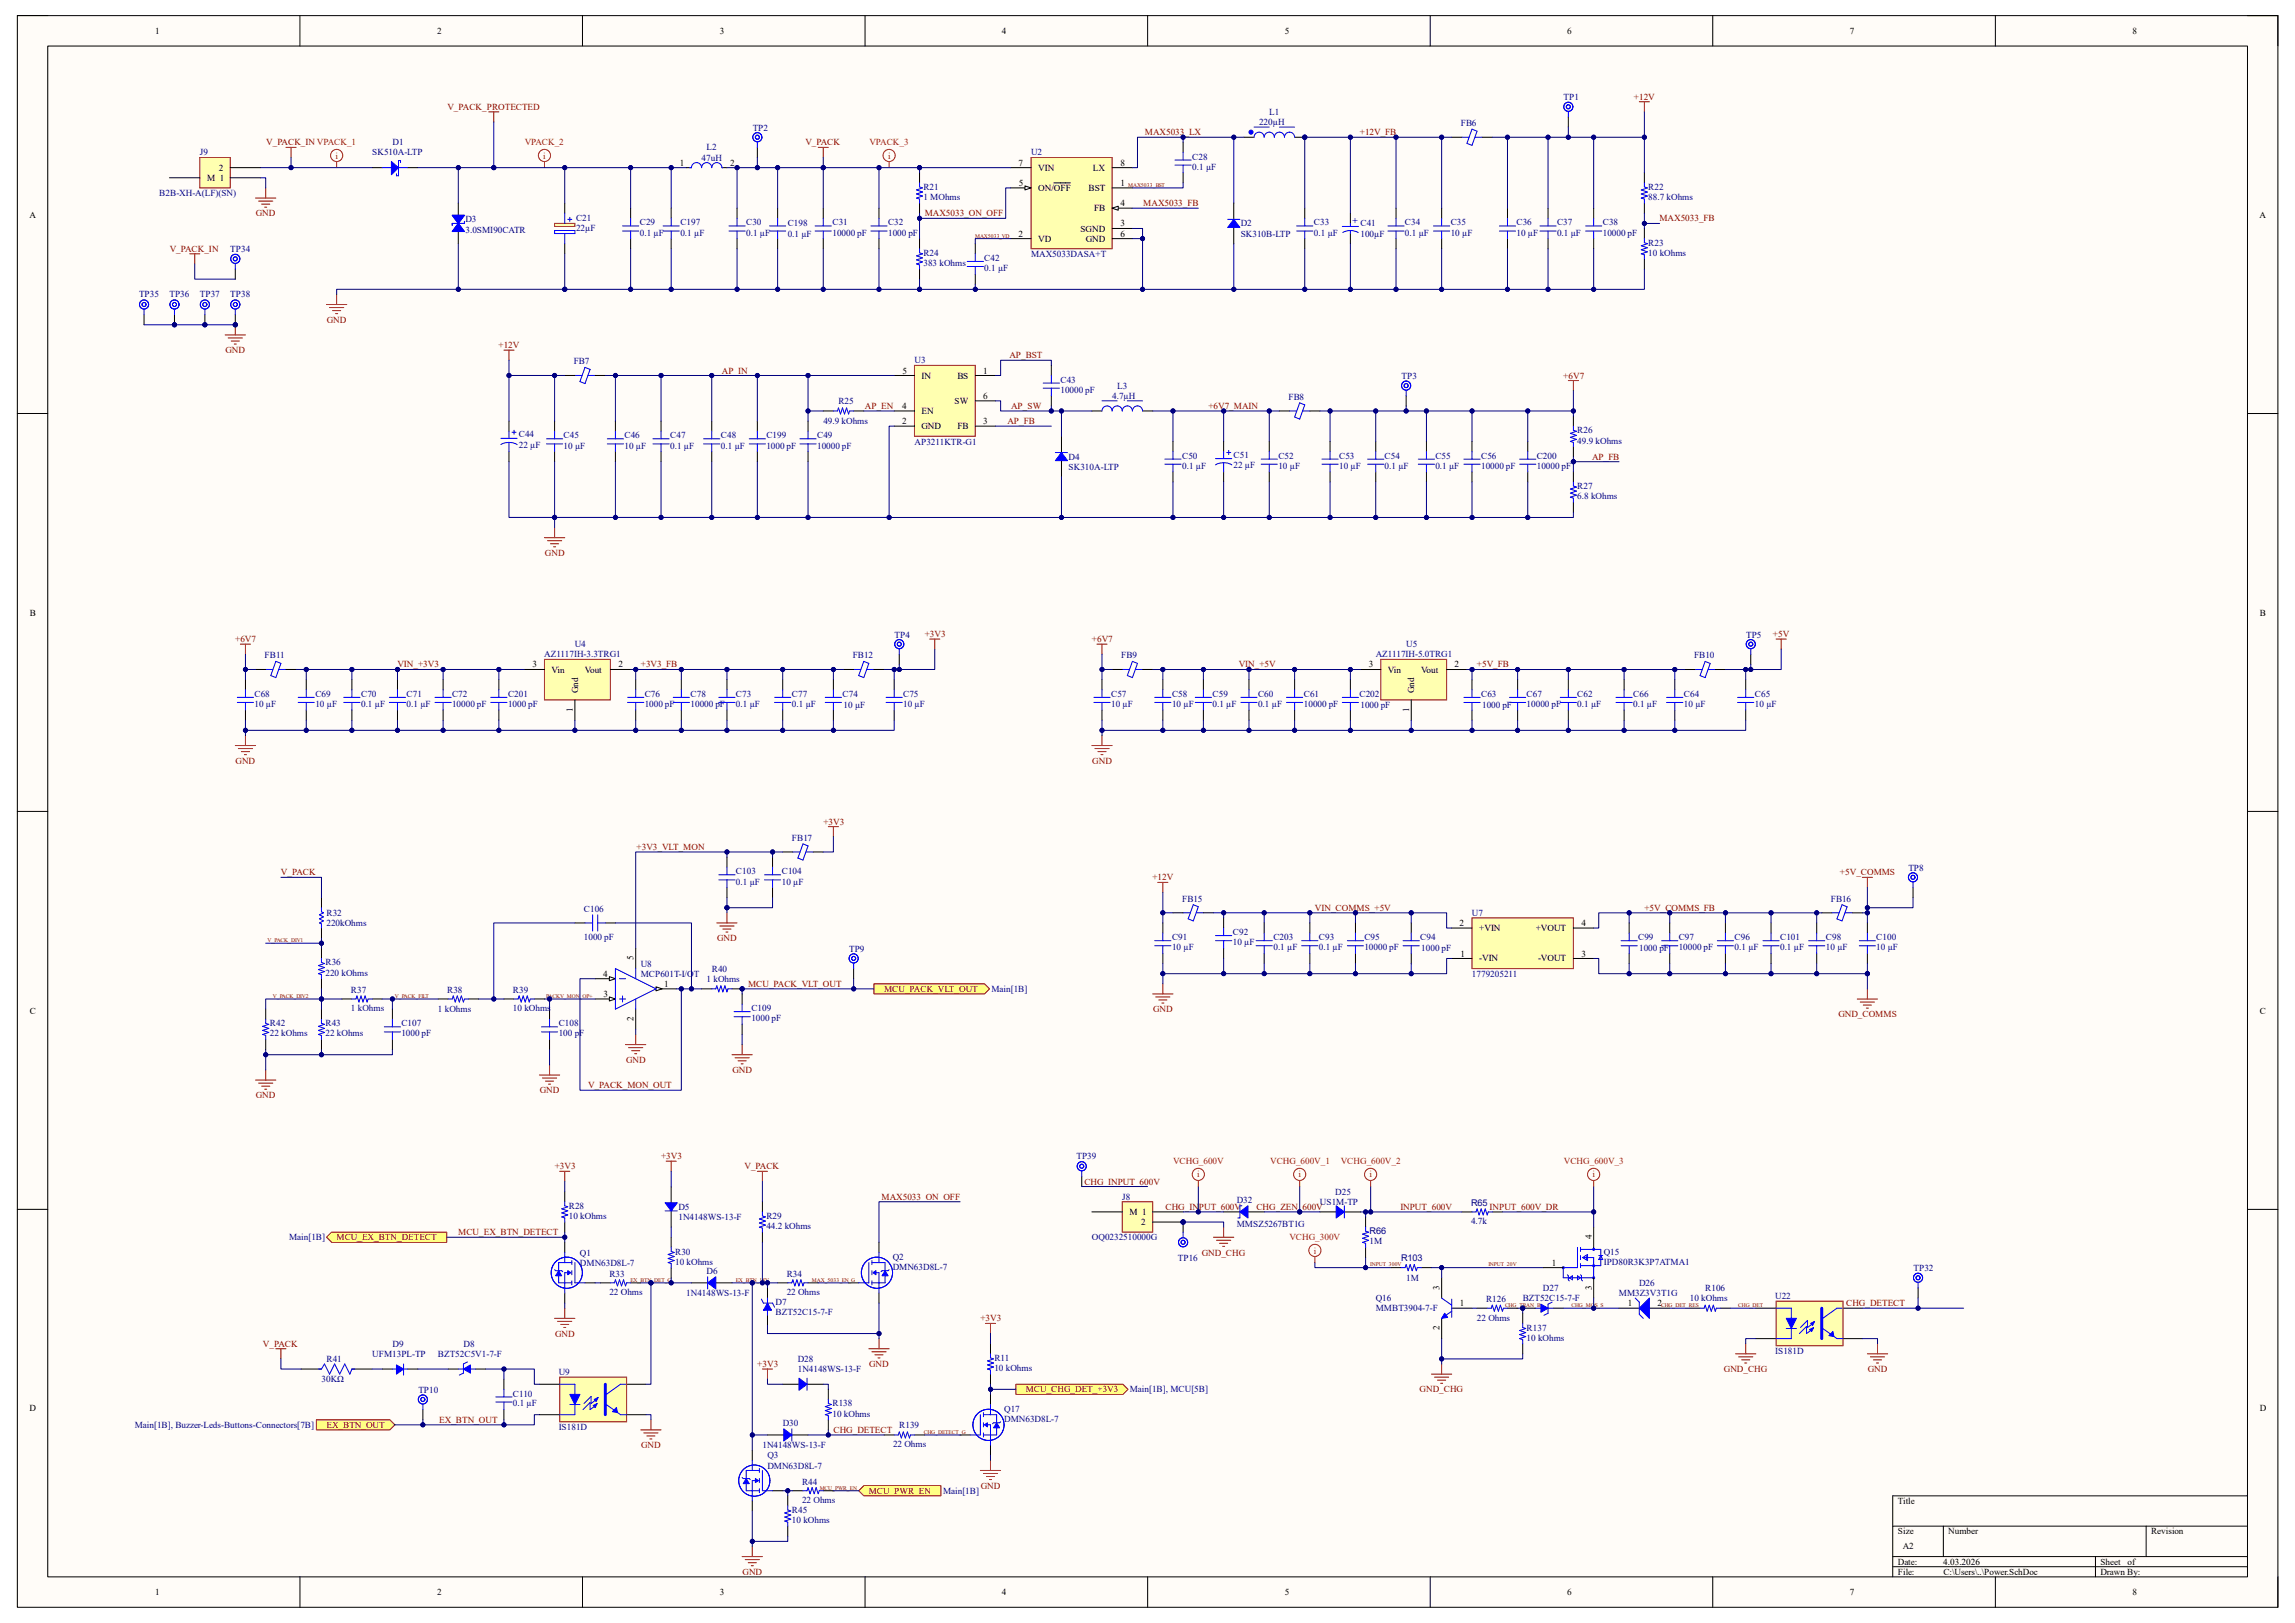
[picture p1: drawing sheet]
<svg xmlns="http://www.w3.org/2000/svg" width="297mm" height="210mm" viewBox="0 0 297 210" stroke-linecap="round" stroke-linejoin="round" font-family="sans-serif">
<defs><g id="words">
<g font-size="1.2">
<text x="20.1" y="4.4">1</text>
<text x="56.6" y="4.4">2</text>
<text x="93.2" y="4.4">3</text>
<text x="129.7" y="4.4">4</text>
<text x="166.3" y="4.4">5</text>
<text x="202.8" y="4.4">6</text>
<text x="239.4" y="4.4">7</text>
<text x="276" y="4.4">8</text>
<text x="26.8" y="23.4">M 1</text>
<text x="28.3" y="22.1">2</text>
<text x="88" y="21.4">1</text>
<text x="94.5" y="21.4">2</text>
<text x="131.8" y="21.4">7</text>
<text x="134.4" y="22.1">VIN</text>
<text x="141.4" y="22.1">LX</text>
<text x="145" y="21.4">8</text>
<text x="3.8" y="28.2">A</text>
<text x="131.9" y="24">5</text>
<text x="134.4" y="24.7">ON/OFF</text>
<text x="139.8" y="30">SGND</text>
<text x="140.9" y="24.7">BST</text>
<text x="141.6" y="27.3">FB</text>
<text x="145" y="24">1</text>
<text x="145" y="29.3">3</text>
<text x="145" y="26.7">4</text>
<text x="292.4" y="28.2">A</text>
<text x="131.8" y="30.6">2</text>
<text x="134.4" y="31.3">VD</text>
<text x="140.5" y="31.3">GND</text>
<text x="145" y="30.6">6</text>
<text x="116.8" y="52.9">4</text>
<text x="116.8" y="48.3">5</text>
<text x="119.3" y="49">IN</text>
<text x="119.3" y="53.6">EN</text>
<text x="123.5" y="52.3">SW</text>
<text x="123.9" y="49">BS</text>
<text x="127.3" y="48.3">1</text>
<text x="127.3" y="51.6">6</text>
<text x="116.8" y="54.9">2</text>
<text x="119.3" y="55.5">GND</text>
<text x="123.9" y="55.5">FB</text>
<text x="127.3" y="54.9">3</text>
<text x="3.9" y="79.7">B</text>
<text x="292.5" y="79.7">B</text>
<text x="68.9" y="86.4">3</text>
<text x="71.4" y="87">Vin</text>
<text x="74.8" y="89.7" transform="rotate(-90 74.8 89.7)">Gnd</text>
<text x="75.7" y="87">Vout</text>
<text x="80.1" y="86.4">2</text>
<text x="177.2" y="86.4">3</text>
<text x="179.6" y="87">Vin</text>
<text x="183" y="89.7" transform="rotate(-90 183 89.7)">Gnd</text>
<text x="183.9" y="87">Vout</text>
<text x="188.3" y="86.4">2</text>
<text x="74.1" y="92.1" transform="rotate(-90 74.1 92.1)">1</text>
<text x="182.4" y="92.1" transform="rotate(-90 182.4 92.1)">1</text>
<text x="188.9" y="119.8">2</text>
<text x="204.7" y="119.8">4</text>
<text x="82" y="124.3" transform="rotate(-90 82 124.3)">5</text>
<text x="189" y="123.8">1</text>
<text x="191.4" y="124.4">-VIN</text>
<text x="191.4" y="120.5">+VIN</text>
<text x="198.8" y="120.5">+VOUT</text>
<text x="199.1" y="124.4">-VOUT</text>
<text x="204.7" y="123.8">3</text>
<text x="3.9" y="131.1">C</text>
<text x="78.1" y="126.4">4</text>
<text x="78.1" y="129">3</text>
<text x="85.9" y="127.7">1</text>
<text x="292.4" y="131.1">C</text>
<text x="82" y="132.2" transform="rotate(-90 82 132.2)">2</text>
<text x="146.2" y="157.2">M 1</text>
<text x="147.7" y="158.5">2</text>
<text x="206" y="160.4" transform="rotate(-90 206 160.4)">4</text>
<text x="186.3" y="166.9" transform="rotate(-90 186.3 166.9)">3</text>
<text x="200.8" y="163.8">1</text>
<text x="206" y="166.9" transform="rotate(-90 206 166.9)">3</text>
<text x="186.3" y="172.2" transform="rotate(-90 186.3 172.2)">2</text>
<text x="188.9" y="169">1</text>
<text x="210.7" y="169">1</text>
<text x="214.5" y="169">2</text>
<text x="3.8" y="182.6">D</text>
<text x="292.4" y="182.6">D</text>
<text x="245.6" y="194.6">Title</text>
<text x="245.6" y="198.5">Size</text>
<text x="245.6" y="202.5">Date:</text>
<text x="245.6" y="203.8">File:</text>
<text x="246.3" y="200.5">A2</text>
<text x="251.5" y="202.5">4.03.2026</text>
<text x="251.5" y="203.8">C:\Users\..\Power.SchDoc</text>
<text x="252.1" y="198.5">Number</text>
<text x="271.8" y="202.5">Sheet</text>
<text x="271.8" y="203.8">Drawn By:</text>
<text x="275.3" y="202.5">of</text>
<text x="278.4" y="198.5">Revision</text>
<text x="20.1" y="206.4">1</text>
<text x="56.6" y="206.4">2</text>
<text x="93.2" y="206.4">3</text>
<text x="129.7" y="206.4">4</text>
<text x="166.3" y="206.4">5</text>
<text x="202.8" y="206.4">6</text>
<text x="239.4" y="206.4">7</text>
<text x="276" y="206.4">8</text>
</g>
<g font-size="1.2" fill="#800000">
<text x="57.9" y="14.2">V_PACK_PROTECTED</text>
<text x="148.2" y="17.5">MAX5033_LX</text>
<text x="176" y="17.5">+12V_FB</text>
<text x="211.5" y="12.9">+12V</text>
<text x="34.5" y="18.8">V_PACK_IN VPACK_1</text>
<text x="104.2" y="18.8">V_PACK</text>
<text x="33.1" y="28">GND</text>
<text x="119.7" y="28">MAX5033_ON_OFF</text>
<text x="148" y="26.7">MAX5033_FB</text>
<text x="214.8" y="28.7">MAX5033_FB</text>
<text x="22" y="32.6">V_PACK_IN</text>
<text x="42.3" y="41.8">GND</text>
<text x="29.2" y="45.7">GND</text>
<text x="64.5" y="45">+12V</text>
<text x="130.6" y="46.4">AP_BST</text>
<text x="93.4" y="48.3">AP_IN</text>
<text x="111.9" y="52.9">AP_EN</text>
<text x="130.9" y="52.9">AP_SW</text>
<text x="156.4" y="52.9">+6V7_MAIN</text>
<text x="202.3" y="49">+6V7</text>
<text x="130.4" y="54.9">AP_FB</text>
<text x="206" y="59.5">AP_FB</text>
<text x="70.5" y="71.9">GND</text>
<text x="30.4" y="83.1">+6V7</text>
<text x="119.7" y="82.4">+3V3</text>
<text x="141.3" y="83.1">+6V7</text>
<text x="229.4" y="82.4">+5V</text>
<text x="51.4" y="86.4">VIN_+3V3</text>
<text x="82.9" y="86.4">+3V3_FB</text>
<text x="160.3" y="86.4">VIN_+5V</text>
<text x="191.1" y="86.4">+5V_FB</text>
<text x="30.5" y="98.8">GND</text>
<text x="141.4" y="98.8">GND</text>
<text x="106.6" y="106.7">+3V3</text>
<text x="36.4" y="113.3">V_PACK</text>
<text x="82.4" y="110">+3V3_VLT_MON</text>
<text x="149.1" y="113.9">+12V</text>
<text x="238.1" y="113.3">+5V_COMMS</text>
<text x="170.2" y="117.9">VIN_COMMS_+5V</text>
<text x="212.8" y="117.9">+5V_COMMS_FB</text>
<text x="92.8" y="121.8">GND</text>
<text x="96.8" y="127.7">MCU_PACK_VLT_OUT</text>
<text x="114.4" y="128.4">MCU_PACK_VLT_OUT</text>
<text x="149.2" y="131">GND</text>
<text x="237.9" y="131.7">GND_COMMS</text>
<text x="81" y="137.5">GND</text>
<text x="33.1" y="142.1">GND</text>
<text x="69.8" y="141.5">GND</text>
<text x="76.1" y="140.8">V_PACK_MON_OUT</text>
<text x="94.8" y="138.9">GND</text>
<text x="85.6" y="150">+3V3</text>
<text x="71.8" y="151.3">+3V3</text>
<text x="96.4" y="151.3">V_PACK</text>
<text x="114.1" y="155.2">MAX5033_ON_OFF</text>
<text x="140.3" y="153.3">CHG_INPUT_600V</text>
<text x="43.6" y="160.5">MCU_EX_BTN_DETECT</text>
<text x="59.3" y="159.9">MCU_EX_BTN_DETECT</text>
<text x="150.8" y="156.5">CHG_INPUT_600V</text>
<text x="162.6" y="156.5">CHG_ZEN_600V</text>
<text x="181.2" y="156.5">INPUT_600V</text>
<text x="192.8" y="156.5">INPUT_600V_DR</text>
<text x="155.5" y="162.5">GND_CHG</text>
<text x="71.8" y="173">GND</text>
<text x="126.9" y="171">+3V3</text>
<text x="238.9" y="169">CHG_DETECT</text>
<text x="34" y="174.3">V_PACK</text>
<text x="98" y="176.9">+3V3</text>
<text x="112.5" y="176.9">GND</text>
<text x="223.1" y="177.5">GND_CHG</text>
<text x="241.7" y="177.5">GND</text>
<text x="42.2" y="184.8">EX_BTN_OUT</text>
<text x="56.9" y="184.1">EX_BTN_OUT</text>
<text x="107.9" y="185.4">CHG_DETECT</text>
<text x="132.8" y="180.2">MCU_CHG_DET_+3V3</text>
<text x="183.7" y="180.2">GND_CHG</text>
<text x="83" y="187.4">GND</text>
<text x="112.4" y="193.3">MCU_PWR_EN</text>
<text x="126.9" y="192.7">GND</text>
<text x="96.1" y="203.8">GND</text>
</g>
<g font-size="1.2" fill="#000080">
<text x="97.4" y="16.9">TP2</text>
<text x="162.9" y="16.2">220µH</text>
<text x="164.3" y="14.9">L1</text>
<text x="189.1" y="16.3">FB6</text>
<text x="202.4" y="13">TP1</text>
<text x="25.9" y="20.1">J9</text>
<text x="48.2" y="20.1">SK510A-LTP</text>
<text x="50.8" y="18.8">D1</text>
<text x="90.8" y="20.8">47uH</text>
<text x="91.4" y="19.5">L2</text>
<text x="133.4" y="20.1">U2</text>
<text x="154.3" y="22">0.1 µF</text>
<text x="154.3" y="20.7">C28</text>
<text x="20.6" y="25.4">B2B-XH-A(LF)(SN)</text>
<text x="60.2" y="28.8">D3</text>
<text x="74.5" y="29.8">22µF</text>
<text x="74.5" y="28.5">C21</text>
<text x="82.8" y="29.2">C29</text>
<text x="88.1" y="29.2">C197</text>
<text x="96.6" y="29.2">C30</text>
<text x="101.9" y="29.3">C198</text>
<text x="107.7" y="29.2">C31</text>
<text x="114.9" y="29.2">C32</text>
<text x="119.5" y="25.9">1 MOhms</text>
<text x="119.5" y="24.6">R21</text>
<text x="160.6" y="29.3">D2</text>
<text x="170.1" y="29.2">C33</text>
<text x="176.1" y="29.3">C41</text>
<text x="181.8" y="29.2">C34</text>
<text x="187.7" y="29.2">C35</text>
<text x="196.3" y="29.2">C36</text>
<text x="201.5" y="29.2">C37</text>
<text x="207.4" y="29.2">C38</text>
<text x="213.3" y="25.9">88.7 kOhms</text>
<text x="213.3" y="24.6">R22</text>
<text x="29.8" y="32.6">TP34</text>
<text x="60.2" y="30.1">3.0SMI90CATR</text>
<text x="82.8" y="30.5">0.1 µF</text>
<text x="88.1" y="30.5">0.1 µF</text>
<text x="96.6" y="30.5">0.1 µF</text>
<text x="101.9" y="30.6">0.1 µF</text>
<text x="107.7" y="30.5">10000 pF</text>
<text x="114.9" y="30.5">1000 pF</text>
<text x="119.5" y="34.4">383 kOhms</text>
<text x="119.5" y="33.1">R24</text>
<text x="127.4" y="35.1">0.1 µF</text>
<text x="127.4" y="33.8">C42</text>
<text x="133.4" y="33.2">MAX5033DASA+T</text>
<text x="160.6" y="30.6">SK310B-LTP</text>
<text x="170.1" y="30.5">0.1 µF</text>
<text x="176.1" y="30.6">100µF</text>
<text x="181.8" y="30.5">0.1 µF</text>
<text x="187.7" y="30.5">10 µF</text>
<text x="196.3" y="30.5">10 µF</text>
<text x="201.5" y="30.5">0.1 µF</text>
<text x="207.4" y="30.5">10000 pF</text>
<text x="213.3" y="33.1">10 kOhms</text>
<text x="213.3" y="31.8">R23</text>
<text x="18" y="38.5">TP35</text>
<text x="21.9" y="38.5">TP36</text>
<text x="25.9" y="38.5">TP37</text>
<text x="29.8" y="38.5">TP38</text>
<text x="74.3" y="47.2">FB7</text>
<text x="118.4" y="47">U3</text>
<text x="108.5" y="52.3">R25</text>
<text x="137.2" y="50.8">10000 pF</text>
<text x="137.2" y="49.5">C43</text>
<text x="143.9" y="51.6">4.7µH</text>
<text x="144.6" y="50.3">L3</text>
<text x="166.8" y="51.7">FB8</text>
<text x="181.4" y="49.1">TP3</text>
<text x="67.1" y="57.9">22 µF</text>
<text x="67.1" y="56.6">C44</text>
<text x="72.9" y="58">10 µF</text>
<text x="72.9" y="56.7">C45</text>
<text x="80.8" y="58">10 µF</text>
<text x="80.8" y="56.7">C46</text>
<text x="86.7" y="58">0.1 µF</text>
<text x="86.7" y="56.7">C47</text>
<text x="93.3" y="58">0.1 µF</text>
<text x="93.3" y="56.7">C48</text>
<text x="99.2" y="58">1000 pF</text>
<text x="99.2" y="56.7">C199</text>
<text x="105.7" y="58">10000 pF</text>
<text x="105.7" y="56.7">C49</text>
<text x="106.6" y="54.9">49.9 kOhms</text>
<text x="118.4" y="57.5">AP3211KTR-G1</text>
<text x="138.3" y="59.5">D4</text>
<text x="153" y="59.4">C50</text>
<text x="159.6" y="59.2">C51</text>
<text x="165.4" y="59.4">C52</text>
<text x="173.3" y="59.4">C53</text>
<text x="179.2" y="59.4">C54</text>
<text x="185.8" y="59.4">C55</text>
<text x="191.7" y="59.4">C56</text>
<text x="198.9" y="59.4">C200</text>
<text x="204.1" y="57.4">49.9 kOhms</text>
<text x="204.1" y="56.1">R26</text>
<text x="138.3" y="60.8">SK310A-LTP</text>
<text x="153" y="60.7">0.1 µF</text>
<text x="159.6" y="60.5">22 µF</text>
<text x="165.4" y="60.7">10 µF</text>
<text x="173.3" y="60.7">10 µF</text>
<text x="179.2" y="60.7">0.1 µF</text>
<text x="185.8" y="60.7">0.1 µF</text>
<text x="191.7" y="60.7">10000 pF</text>
<text x="198.9" y="60.7">10000 pF</text>
<text x="204.1" y="64.6">6.8 kOhms</text>
<text x="204.1" y="63.3">R27</text>
<text x="74.4" y="83.7">U4</text>
<text x="115.8" y="82.5">TP4</text>
<text x="182" y="83.7">U5</text>
<text x="226" y="82.5">TP5</text>
<text x="34.2" y="85.2">FB11</text>
<text x="70.4" y="85">AZ1117IH-3.3TRG1</text>
<text x="110.4" y="85.2">FB12</text>
<text x="145.1" y="85.2">FB9</text>
<text x="178.1" y="85">AZ1117IH-5.0TRG1</text>
<text x="219.2" y="85.2">FB10</text>
<text x="32.9" y="91.5">10 µF</text>
<text x="32.9" y="90.2">C68</text>
<text x="40.8" y="91.5">10 µF</text>
<text x="40.8" y="90.2">C69</text>
<text x="46.7" y="91.5">0.1 µF</text>
<text x="46.7" y="90.2">C70</text>
<text x="52.6" y="91.5">0.1 µF</text>
<text x="52.6" y="90.2">C71</text>
<text x="58.5" y="91.5">10000 pF</text>
<text x="58.5" y="90.2">C72</text>
<text x="65.7" y="91.5">1000 pF</text>
<text x="65.7" y="90.2">C201</text>
<text x="83.4" y="91.5">1000 pF</text>
<text x="83.4" y="90.2">C76</text>
<text x="89.4" y="91.5">10000 pF</text>
<text x="89.4" y="90.2">C78</text>
<text x="95.2" y="91.5">0.1 µF</text>
<text x="95.2" y="90.2">C73</text>
<text x="102.5" y="91.5">0.1 µF</text>
<text x="102.5" y="90.2">C77</text>
<text x="109.1" y="90.2">C74</text>
<text x="109.2" y="91.6">10 µF</text>
<text x="116.9" y="91.5">10 µF</text>
<text x="116.9" y="90.2">C75</text>
<text x="143.8" y="91.5">10 µF</text>
<text x="143.8" y="90.2">C57</text>
<text x="151.7" y="91.5">10 µF</text>
<text x="151.7" y="90.2">C58</text>
<text x="156.9" y="91.5">0.1 µF</text>
<text x="156.9" y="90.2">C59</text>
<text x="162.8" y="91.5">0.1 µF</text>
<text x="162.8" y="90.2">C60</text>
<text x="168.7" y="91.5">10000 pF</text>
<text x="168.7" y="90.2">C61</text>
<text x="175.9" y="90.2">C202</text>
<text x="176.1" y="91.6">1000 pF</text>
<text x="191.7" y="90.2">C63</text>
<text x="191.8" y="91.6">1000 pF</text>
<text x="197.6" y="91.5">10000 pF</text>
<text x="197.6" y="90.2">C67</text>
<text x="204.1" y="91.5">0.1 µF</text>
<text x="204.1" y="90.2">C62</text>
<text x="211.4" y="91.5">0.1 µF</text>
<text x="211.4" y="90.2">C66</text>
<text x="217.9" y="91.5">10 µF</text>
<text x="217.9" y="90.2">C64</text>
<text x="227.1" y="91.5">10 µF</text>
<text x="227.1" y="90.2">C65</text>
<text x="95.2" y="113.2">C103</text>
<text x="101.2" y="113.2">C104</text>
<text x="102.5" y="108.8">FB17</text>
<text x="247" y="112.7">TP8</text>
<text x="42.2" y="119.8">220kOhms</text>
<text x="42.2" y="118.5">R32</text>
<text x="75.6" y="118">C106</text>
<text x="95.2" y="114.5">0.1 µF</text>
<text x="101.2" y="114.5">10 µF</text>
<text x="153" y="116.7">FB15</text>
<text x="190.5" y="118.5">U7</text>
<text x="236.9" y="116.7">FB16</text>
<text x="42.1" y="124.9">R36</text>
<text x="75.6" y="121.7">1000 pF</text>
<text x="82.9" y="125.1">U8</text>
<text x="92.1" y="125.7">R40</text>
<text x="109.9" y="123.2">TP9</text>
<text x="151.7" y="123">10 µF</text>
<text x="151.7" y="121.7">C91</text>
<text x="159.6" y="122.3">10 µF</text>
<text x="159.6" y="121">C92</text>
<text x="164.8" y="123">0.1 µF</text>
<text x="164.8" y="121.7">C203</text>
<text x="170.7" y="123">0.1 µF</text>
<text x="170.7" y="121.7">C93</text>
<text x="176.6" y="123">10000 pF</text>
<text x="176.6" y="121.7">C95</text>
<text x="183.8" y="121.7">C94</text>
<text x="183.9" y="123.1">1000 pF</text>
<text x="212" y="121.7">C99</text>
<text x="212.1" y="123.1">1000 pF</text>
<text x="217.3" y="123">10000 pF</text>
<text x="217.3" y="121.7">C97</text>
<text x="224.5" y="123">0.1 µF</text>
<text x="224.5" y="121.7">C96</text>
<text x="230.4" y="123">0.1 µF</text>
<text x="230.4" y="121.7">C101</text>
<text x="236.3" y="123">10 µF</text>
<text x="236.3" y="121.7">C98</text>
<text x="242.8" y="123">10 µF</text>
<text x="242.8" y="121.7">C100</text>
<text x="42.1" y="126.2">220 kOhms</text>
<text x="45.4" y="130.9">1 kOhms</text>
<text x="45.4" y="128.5">R37</text>
<text x="56.7" y="131">1 kOhms</text>
<text x="57.9" y="128.5">R38</text>
<text x="66.4" y="130.9">10 kOhms</text>
<text x="66.4" y="128.5">R39</text>
<text x="82.9" y="126.4">MCP601T-I/OT</text>
<text x="91.4" y="127">1 kOhms</text>
<text x="97.2" y="130.9">C109</text>
<text x="128.3" y="128.4">Main[1B]</text>
<text x="190.5" y="126.4">1779205211</text>
<text x="34.9" y="134.1">22 kOhms</text>
<text x="34.9" y="132.8">R42</text>
<text x="42.1" y="134.1">22 kOhms</text>
<text x="42.1" y="132.8">R43</text>
<text x="51.9" y="134.1">1000 pF</text>
<text x="51.9" y="132.8">C107</text>
<text x="72.3" y="134.1">100 pF</text>
<text x="72.3" y="132.8">C108</text>
<text x="97.2" y="132.2">1000 pF</text>
<text x="139.3" y="150">TP39</text>
<text x="145.2" y="155.2">J8</text>
<text x="160.1" y="155.7">D32</text>
<text x="170.8" y="155.9">US1M-TP</text>
<text x="172.8" y="154.6">D25</text>
<text x="37.4" y="160.5">Main[1B]</text>
<text x="73.6" y="157.7">10 kOhms</text>
<text x="73.6" y="156.4">R28</text>
<text x="87.8" y="156.5">D5</text>
<text x="87.8" y="157.9">1N4148WS-13-F</text>
<text x="99.2" y="159">44.2 kOhms</text>
<text x="99.2" y="157.7">R29</text>
<text x="141.3" y="160.5">OQ0232510000G</text>
<text x="160.1" y="158.8">MMSZ5267BT1G</text>
<text x="177.2" y="161">1M</text>
<text x="177.2" y="159.7">R66</text>
<text x="190.4" y="158.4">4.7k</text>
<text x="190.4" y="156">R65</text>
<text x="75.1" y="162.5">Q1</text>
<text x="75.1" y="163.8">DMN63D8L-7</text>
<text x="78.9" y="167.6">22 Ohms</text>
<text x="78.9" y="165.2">R33</text>
<text x="87.4" y="163.7">10 kOhms</text>
<text x="87.4" y="162.3">R30</text>
<text x="88.8" y="167.7">1N4148WS-13-F</text>
<text x="91.4" y="164.8">D6</text>
<text x="101.8" y="167.6">22 Ohms</text>
<text x="101.8" y="165.2">R34</text>
<text x="115.5" y="163">Q2</text>
<text x="115.5" y="164.3">DMN63D8L-7</text>
<text x="152.4" y="163.1">TP16</text>
<text x="181.3" y="163.1">R103</text>
<text x="182" y="165.7">1M</text>
<text x="199.7" y="167">D27</text>
<text x="207.6" y="162.3">Q15</text>
<text x="207.6" y="163.7">IPD80R3K3P7ATMA1</text>
<text x="209.5" y="167.7">MM3Z3V3T1G</text>
<text x="212.1" y="166.4">D26</text>
<text x="220.7" y="167">R106</text>
<text x="247.6" y="164.5">TP32</text>
<text x="100.4" y="168.9">D7</text>
<text x="100.4" y="170.2">BZT52C15-7-F</text>
<text x="178.1" y="168.4">Q16</text>
<text x="178.1" y="169.7">MMBT3904-7-F</text>
<text x="191.1" y="171">22 Ohms</text>
<text x="192.3" y="168.5">R126</text>
<text x="197.1" y="168.4">BZT52C15-7-F</text>
<text x="197.6" y="173.5">10 kOhms</text>
<text x="197.6" y="172.2">R137</text>
<text x="218.7" y="168.4">10 kOhms</text>
<text x="229.7" y="168.1">U22</text>
<text x="41.6" y="178.9">30KΩ</text>
<text x="42.2" y="176.2">R41</text>
<text x="48.2" y="175.6">UFM13PL-TP</text>
<text x="50.8" y="174.3">D9</text>
<text x="56.7" y="175.6">BZT52C5V1-7-F</text>
<text x="60" y="174.3">D8</text>
<text x="72.3" y="177.9">U9</text>
<text x="103.3" y="176.2">D28</text>
<text x="103.3" y="177.5">1N4148WS-13-F</text>
<text x="128.7" y="177.4">10 kOhms</text>
<text x="128.7" y="176.1">R11</text>
<text x="229.7" y="175.2">IS181D</text>
<text x="17.4" y="184.8">Main[1B], Buzzer-Leds-Buttons-Connectors[7B]</text>
<text x="54.1" y="180.3">TP10</text>
<text x="66.4" y="182">0.1 µF</text>
<text x="66.4" y="180.7">C110</text>
<text x="72.3" y="185">IS181D</text>
<text x="101.3" y="184.5">D30</text>
<text x="107.7" y="183.3">10 kOhms</text>
<text x="107.7" y="182">R138</text>
<text x="116.4" y="184.8">R139</text>
<text x="130" y="182.7">Q17</text>
<text x="130" y="184">DMN63D8L-7</text>
<text x="146.2" y="180.2">Main[1B], MCU[5B]</text>
<text x="98.7" y="187.4">1N4148WS-13-F</text>
<text x="99.3" y="188.7">Q3</text>
<text x="99.3" y="190">DMN63D8L-7</text>
<text x="115.6" y="187.2">22 Ohms</text>
<text x="102.5" y="197.1">10 kOhms</text>
<text x="102.5" y="195.8">R45</text>
<text x="103.8" y="194.5">22 Ohms</text>
<text x="103.8" y="192.1">R44</text>
<text x="122" y="193.3">Main[1B]</text>
</g>
<g font-size="1.2" fill="#f00">
<text x="43.4" y="20.5">i</text>
<text x="67.9" y="18.8">VPACK_2</text>
<text x="70.3" y="20.5">i</text>
<text x="112.5" y="18.8">VPACK_3</text>
<text x="114.9" y="20.5">i</text>
<text x="151.8" y="150.7">VCHG_600V</text>
<text x="154.9" y="152.4">i</text>
<text x="164.4" y="150.7">VCHG_600V_1</text>
<text x="168.1" y="152.4">i</text>
<text x="173.5" y="150.7">VCHG_600V_2</text>
<text x="177.2" y="152.4">i</text>
<text x="202.4" y="150.7">VCHG_600V_3</text>
<text x="206.1" y="152.4">i</text>
<text x="166.9" y="160.5">VCHG_300V</text>
<text x="170" y="162.2">i</text>
</g>
<text font-size="1.2" fill="#00f" x="175" y="28.2" transform="rotate(90 175 28.2)">+</text>
<g font-size=".7" fill="#800000">
<text x="146" y="24.2">MAX5033_BST</text>
<text x="126.2" y="30.7">MAX5033_VD</text>
<text x="34.6" y="121.9">V_PACK_DIV1</text>
<text x="35.3" y="129.1">V_PACK_DIV2</text>
<text x="51.1" y="129.1">V_PACK_FILT</text>
<text x="70.7" y="129.1">PACKV_MON_OP+</text>
<text x="81.6" y="165.9">EX_BTN_DET_G</text>
<text x="95.2" y="165.9">EX_BTN_15V</text>
<text x="105.1" y="165.9">MAX_5033_EN_G</text>
<text x="177.3" y="163.9">INPUT_300V</text>
<text x="192.6" y="163.9">INPUT_20V</text>
<text x="194.8" y="169.1">CHG_TRAN_B</text>
<text x="203.4" y="169.1">CHG_MOS_S</text>
<text x="215" y="169.1">CHG_DET_RES</text>
<text x="225" y="169.1">CHG_DET</text>
<text x="119.5" y="185.5">CHG_DETECT_G</text>
<text x="106.1" y="192.7">MCU_PWR_EN</text>
</g>
</g></defs>
<path d="M2.2 2h292.6v206h-292.6z" fill-rule="evenodd" fill="#fffcf8"/>
<path d="M2.2 2h292.6v206h-292.6z" fill="none" stroke="#000" stroke-width=".13"/>
<path d="M6.2 6h284.7v198h-284.7z" fill-rule="evenodd" fill="#fffcf8"/>
<g fill="none" stroke="#000" stroke-width=".13">
<path d="M2.2 2h4M6.2 6h284.7v198h-284.7zM38.8 2v4M75.4 2v4M112 2v4M148.5 2v4M185.1 2v4M221.7 2v4M258.2 2v4M290.9 2h3.9v4M2.2 53.5h4M290.9 53.5h3.9"/>
<path d="M2.2 105h4M290.9 105h3.9M2.2 156.5h4M290.9 156.5h3.9M245 197.5h45.9M251.5 197.5v3.9M277.7 197.5v3.9M290.9 193.6h-45.9v10.4M38.8 204v4M75.4 204v4M112 204v4M148.5 204v4"/>
<path d="M185.1 204v4M221.7 204v4M245 201.4h45.9M245 202.7h45.9M258.2 204v4M271.2 201.4v2.6M294.8 204v4"/>
</g>
<path d="M133.4 20.4h10.5v11.8h-10.5z" fill-rule="evenodd" fill="#ffffb0"/>
<path d="M133.4 20.4h10.5v11.8h-10.5z" fill="none" stroke="#800000" stroke-width=".13"/>
<path d="M130.8 30.9h2.6M143.9 24.3h2.7M143.9 29.6h2.7M143.9 26.9h2.7" fill="none" stroke="#000" stroke-width=".13"/>
<path d="M143.9 26.9l.8-.2v.5z" fill="#f8fcff"/>
<path d="M130.8 24.3h2.6M143.9 26.9l.8-.2v.5z" fill="none" stroke="#000" stroke-width=".13"/>
<path d="M132.6 24.1l.8 .2-.8 .3z" fill="#f8fcff"/>
<path d="M130.8 21.7h2.6M132.6 24.1l.8 .2-.8 .3zM136.4 23.7h2.1M143.9 30.9h2.7M143.9 21.7h2.7" fill="none" stroke="#000" stroke-width=".13"/>
<circle cx="168.9" cy="17.8" r=".26" fill="#000080"/>
<circle cx="168.9" cy="17.8" r=".26" fill="none" stroke="#000080" stroke-width=".13"/>
<path d="M161 17.8h1.3M167.5 17.8h1.4" fill="none" stroke="#000" stroke-width=".13"/>
<circle cx="168.9" cy="17.8" r=".26" fill="#000080"/>
<circle cx="168.9" cy="17.8" r=".26" fill="none" stroke="#000080" stroke-width=".13"/>
<path d="M162.3 17.8a.66 .66 0 0 1 .7-.7 .66 .66 0 0 1 .6 .7 .66 .66 0 0 1 .7-.7 .66 .66 0 0 1 .6 .7 .66 .66 0 0 1 .7-.7 .66 .66 0 0 1 .6 .7 .66 .66 0 0 1 .7-.7 .66 .66 0 0 1 .6 .7" fill="none" stroke="#00f" stroke-width=".13"/>
<circle cx="161.9" cy="17.1" r=".26" fill="#00f"/>
<g fill="none" stroke="#00f" stroke-width=".13">
<path d="M162.3 16.4h2M165.6 16.4h1.9M173.7 29.3h2.1M173.8 30.1a2.09 2.09 0 0 1 2 0M174.8 28.9v.4M174.8 29.8v.4"/>
<circle cx="161.9" cy="17.1" r=".26"/>
</g>
<path d="M174.8 27.6v1.3M174.8 30.2v1.3" fill="none" stroke="#000" stroke-width=".13"/>
<path d="M212.2 13.2h1.3M212.8 13.2v1.3M42.3 39.4h2.6M42.7 39.8h1.8M43.6 38.1v1.3M43 40.2h1.1M43.4 40.6h.3" fill="none" stroke="#800000" stroke-width=".13"/>
<circle cx="51.4" cy="86.6" r=".26" fill="#000080"/>
<circle cx="51.4" cy="86.6" r=".26" fill="none" stroke="#000080" stroke-width=".13"/>
<g fill="none" stroke="#800000" stroke-width=".13">
<path d="M30.5 96.5h2.6M30.8 96.9h1.9M31.2 97.3h1.1M31.6 97.7h.3M31.8 95.2v1.3M120.3 82.7h1.3M121 82.7v1.3M141.3 96.5h2.6M141.7 96.9h1.8M142.1 97.3h1M142.5 97.7h.2M142.6 95.2v1.3"/>
<path d="M229.9 82.7h1.3M230.5 82.7v1.3M92.8 119.4h2.6M93.2 119.8h1.8M94.1 118.1v1.3M107.2 107h1.3M107.9 107v1.3M149.8 114.2h1.3M150.5 114.2v1.3M241 113.5h1.3M241.7 113.5v1.3M33.1 139.8h2.6"/>
<path d="M34.4 138.5v1.3M81 135.2h2.6M81.4 135.6h1.8M81.7 136h1.1M82.1 136.4h.3M82.3 133.9v1.3M93.6 120.2h1M93.9 120.6h.3M94.7 136.5h2.7M95.1 136.9h1.9M95.5 137.3h1.1M95.9 137.7h.3"/>
<path d="M96 135.2v1.3M149.2 128.6h2.6M149.6 129h1.8M150 129.4h1M150.4 129.8h.2M150.5 127.3v1.3M240.4 129.3h2.6M240.7 129.7h1.9M241.1 130.1h1.1M241.5 130.5h.3M241.7 128v1.3M33.5 140.2h1.8"/>
<path d="M33.9 140.6h1M34.3 140.9h.2M72.4 151.6h1.3M73.1 151.6v1.3M86.2 150.3h1.3M86.9 150.3v1.3M71.8 170.6h2.6M72.2 171h1.8M72.6 171.4h1M73 171.8h.2M73.1 169.3v1.3M112.4 174.5h2.7"/>
<path d="M112.8 174.9h1.9M113.2 175.3h1.1M113.6 175.7h.3M113.8 173.2v1.3M96 201.4h2.7M96.4 201.8h1.9M96.8 202.2h1.1M97.2 202.6h.3M97.4 200.1v1.3"/>
</g>
<path d="M113.1 127.3h14.3l.7 .7-.7 .6h-14.3z" fill-rule="evenodd" fill="#ffff80"/>
<path d="M113.1 127.3h14.3l.7 .7-.7 .6h-14.3z" fill="none" stroke="#800000" stroke-width=".13"/>
<path d="M111.8 192.2h10v1.4h-10l-.7-.7z" fill-rule="evenodd" fill="#ffff80"/>
<path d="M111.8 192.2h10v1.4h-10l-.7-.7z" fill="none" stroke="#800000" stroke-width=".13"/>
<path d="M42.3 160.1l.6-.7h14.9v1.4h-14.9z" fill-rule="evenodd" fill="#ffff80"/>
<path d="M42.3 160.1l.6-.7h14.9v1.4h-14.9z" fill="none" stroke="#800000" stroke-width=".13"/>
<path d="M40.9 183.7h9.6l.6 .7-.6 .6h-9.6z" fill-rule="evenodd" fill="#ffff80"/>
<g fill="none" stroke="#800000" stroke-width=".13">
<path d="M37 19.1h1.3M37.7 19.1v1.3M63.2 14.5h1.4M63.9 14.5v1.3M105.9 19.1h1.3M106.5 19.1v1.3M98 151.6h1.3M98.7 151.6v1.3M35.7 174.5h1.3M36.4 174.5v1.3M40.9 183.7h9.6l.6 .7-.6 .6h-9.6zM82.9 185h2.7"/>
<path d="M83.3 185.4h1.9M83.7 185.8h1.1M84.1 186.2h.3M84.2 183.7v1.3"/>
</g>
<path d="M88.8 21.7h.7M93.4 21.7h.7M77 129.3h2.6M82.3 122.7v2.6" fill="none" stroke="#000" stroke-width=".13"/>
<path d="M89.2 21.7h.3a.66 .66 0 0 1 .6-.7 .66 .66 0 0 1 .7 .7 .66 .66 0 0 1 .7-.7 .66 .66 0 0 1 .6 .7 .66 .66 0 0 1 .7-.7 .66 .66 0 0 1 .6 .7h.2" fill="none" stroke="#00f" stroke-width=".13"/>
<path d="M78.9 129l.7 .3-.7 .2z" fill="#f8fcff"/>
<path d="M77 126.6h2.6M78.9 129l.7 .3-.7 .2z" fill="none" stroke="#000" stroke-width=".13"/>
<path d="M78.9 126.4l.7 .2-.7 .3z" fill="#f8fcff"/>
<path d="M78.9 126.4l.7 .2-.7 .3zM82.3 130.6v2.6M84.9 128h2.6" fill="none" stroke="#000" stroke-width=".13"/>
<path d="M84.9 127.7l.8 .3-.8 .2z" fill="#f8fcff"/>
<g fill="none" stroke="#000" stroke-width=".13">
<path d="M106.5 53.2h1.4M110.5 53.2h1.3M141.3 53.2h1.3M147.9 53.2h1.3M203.6 53.8v1.3M203.6 57.8v1.3M203.6 61.1v1.3M203.6 65v1.3M44.2 129.3h1.3M48.2 129.3h1.3M50.8 130.6v1.3M50.8 134.5v1.3"/>
<path d="M84.9 127.7l.8 .3-.8 .2z"/>
</g>
<g fill="none" stroke="#00f" stroke-width=".13">
<path d="M107.9 53.2h.5l.1-.4 .3 .8 .2-.8 .3 .8 .3-.8 .2 .8 .2-.4h.5M142.6 53.2a.66 .66 0 0 1 .7-.7 .66 .66 0 0 1 .6 .7 .66 .66 0 0 1 .7-.7 .66 .66 0 0 1 .6 .7 .66 .66 0 0 1 .7-.7 .66 .66 0 0 1 .7 .7 .66 .66 0 0 1 .6-.7 .66 .66 0 0 1 .7 .7M142.6 51.9h2M145.9 51.9h2M203.6 55.1v.6l.4 .1-.8 .3 .8 .2-.8 .3 .8 .3-.8 .2 .4 .1v.6M203.6 62.4v.5l.4 .1-.8 .3 .8 .2-.8 .3 .8 .3-.8 .2 .4 .2v.5M45.5 129.3h.6l.1-.4 .3 .8 .2-.8 .3 .8 .2-.8 .3 .8 .1-.4h.6M49.7 132.9h2.1M49.7 133.5h2.1M50.8 131.9v1M50.8 133.5v1M79.6 125.3l5.3 2.7-5.3 2.6z"/>
<path d="M80.2 126.6h.8M80.2 129.3h.8M80.6 128.9v.8M82.3 125.3v1.3M82.3 129.3v1.3"/>
</g>
<g fill="none" stroke="#800000" stroke-width=".13">
<path d="M65.2 45.3h1.3M65.9 45.3v1.3M203 49.2h1.3M203.6 49.2v1.4M70.5 69.6h2.6M70.9 70h1.8M71.2 70.4h1.1M71.6 70.8h.3M71.8 68.3v1.3M31.1 83.4h1.3M31.8 83.4v1.3M142 83.4h1.3"/>
<path d="M142.6 83.4v1.3M69.8 139.1h2.6M70.2 139.5h1.8M70.6 139.9h1M71.1 137.8v1.3M71 140.3h.3"/>
</g>
<circle cx="96" cy="128" r=".26" fill="#000080"/>
<circle cx="96" cy="128" r=".26" fill="none" stroke="#000080" stroke-width=".13"/>
<path d="M94.7 128h1.3" fill="none" stroke="#000" stroke-width=".13"/>
<circle cx="96" cy="128" r=".26" fill="#000080"/>
<circle cx="96" cy="128" r=".26" fill="none" stroke="#000080" stroke-width=".13"/>
<path d="M74.4 119.4h1.3M78.3 119.4h1.3M56.7 129.3h1.3M60.6 129.3h1.3M71.1 130.6v1.3M71.1 134.5v1.3M90.8 128h1.3M96 128.6v1.3M96 132.5v1.4" fill="none" stroke="#000" stroke-width=".13"/>
<g fill="none" stroke="#00f" stroke-width=".13">
<path d="M75.7 119.4h1M76.7 118.4v2.1M77.4 119.4h.9M77.4 118.4v2.1M58 129.3h.5l.2-.4 .2 .8 .3-.8 .2 .8 .3-.8 .3 .8 .1-.4h.5M70.1 132.9h2.1M70.1 133.5h2.1M71.1 131.9v1M71.1 133.5v1M92.1 128h.5l.2-.4 .2 .7 .3-.7 .3 .7 .2-.7 .3 .7 .1-.3h.5M95 130.9h2.1M95 131.6h2.1"/>
<path d="M96 129.9v1M96 131.6v.9"/>
</g>
<path d="M190.5 118.8h13.1v6.5h-13.1z" fill-rule="evenodd" fill="#ffffb0"/>
<path d="M190.5 118.8h13.1v6.5h-13.1z" fill="none" stroke="#800000" stroke-width=".13"/>
<g fill="none" stroke="#000" stroke-width=".13">
<path d="M153.1 18.4v1.3M187.9 17.8h1.3M191.8 17.8h1.3M126.2 31.5v1.3M126.2 35.5v1.3M153.1 22.4v1.3M159.7 26.3v2.1M159.7 29.4v2.1M168.9 26.9v1.4M168.9 30.9v1.3M180.7 26.9v1.4M180.7 30.9v1.3"/>
<path d="M186.6 26.9v1.4M186.6 30.9v1.3M195.1 26.9v1.4M195.1 30.9v1.3M200.3 26.9v1.4M200.3 30.9v1.3M206.2 26.9v1.4M206.2 30.9v1.3M212.8 22.4v1.3M212.8 26.3v1.3M212.8 29.6v1.3M212.8 33.5v1.3"/>
<path d="M71.8 54.5v1.3M71.8 58.4v1.3M73.1 48.6h1.3M77 48.6h1.3M79.6 54.5v1.3M79.6 58.4v1.3M85.6 54.5v1.3M85.6 58.4v1.3M92.1 54.5v1.3M92.1 58.4v1.3M104.6 54.5v1.3M104.6 58.4v1.3"/>
<path d="M136.1 47.3v1.3M136.1 51.2v1.3M151.8 57.1v1.3M164.3 57.1v1.3M165.6 53.2h1.3M169.5 53.2h1.3M172.1 57.1v1.3M178 57.1v1.3M184.6 57.1v1.3M190.5 57.1v1.3M151.8 61v1.4M164.3 61v1.4"/>
<path d="M172.1 61v1.4M178 61.1v1.3M184.6 61.1v1.3M190.5 61.1v1.3M31.8 87.9v1.4M31.8 91.9v1.3M33.1 86.6h1.3M37 86.6h1.3M39.6 87.9v1.4M39.6 91.9v1.3M45.5 87.9v1.4M45.5 91.9v1.3"/>
<path d="M51.4 87.9v1.4M51.4 91.9v1.3M57.3 87.9v1.4M57.3 91.9v1.3M88.2 87.9v1.4M88.2 91.9v1.3M94.1 87.9v1.4M94.1 91.9v1.3M101.3 87.9v1.4M101.3 91.9v1.3M107.9 87.9v1.4M107.9 91.9v1.3"/>
<path d="M109.2 86.6h1.3M113.1 86.6h1.3M115.7 87.9v1.4M115.7 91.9v1.3M142.6 87.9v1.4M142.6 91.9v1.3M143.9 86.6h1.3M147.9 86.6h1.3M150.5 87.9v1.4M150.5 91.9v1.3M155.7 87.9v1.4M155.7 91.9v1.3"/>
<path d="M161.6 87.9v1.4M161.6 91.9v1.3M167.5 87.9v1.4M167.5 91.9v1.3M196.4 87.9v1.4M196.4 91.9v1.3M203 87.9v1.4M203 91.9v1.3M210.2 87.9v1.4M210.2 91.9v1.3M216.7 87.9v1.4M216.7 91.9v1.3"/>
<path d="M218 86.6h1.4M222 86.6h1.3M225.9 87.9v1.4M225.9 91.9v1.3M94.1 110.9v1.3M94.1 114.8v1.4M101.3 110.2h1.3M105.2 110.2h1.3M150.5 119.4v1.3M151.8 118.1h1.3M155.7 118.1h1.3M158.4 118.8v1.3"/>
<path d="M169.5 119.4v1.3M175.4 119.4v1.3M216.1 119.4v1.3M223.3 119.4v1.3M229.2 119.4v1.3M235.1 119.4v1.3M235.8 118.1h1.3M239.7 118.1h1.3M241.7 119.4v1.3M34.4 130.6v1.3M34.4 134.5v1.3M41.6 122.7v1.3"/>
<path d="M41.6 126.6v1.4M41.6 130.6v1.3M41.6 134.5v1.3M65.2 129.3h1.3M69.2 129.3h1.3M150.5 123.4v1.3M158.4 122.7v1.3M169.5 123.4v1.3M175.4 123.4v1.3M187.9 124h2.6M187.9 120.1h2.6M203.6 124h2.6"/>
<path d="M203.6 120.1h2.6M216.1 123.4v1.3M223.3 123.4v1.3M229.2 123.4v1.3M235.1 123.4v1.3M241.7 123.4v1.3M73.1 154.2v1.3M73.1 158.1v1.3M65.2 178.5v1.3M77.7 166h1.3M81.6 166h1.3M86.9 160.1v1.3"/>
<path d="M86.9 164v1.3M100.6 166h1.3M104.6 166h1.3M65.2 182.4v1.3M101.9 193.6v1.3M101.9 197.5v1.3M102.6 192.9h1.3M106.5 192.9h1.4"/>
</g>
<g fill="none" stroke="#00f" stroke-width=".13">
<path d="M153.1 19.7v1M189.2 17.8h.9M190.5 16.7l.7 .3-.7 1.8-.7-.2zM190.9 17.8h.9M125.2 33.8h2.1M125.2 34.5h2.1M126.2 32.8v1M126.2 34.5v1M152.1 20.7h2.1M152.1 21.4h2.1M153.1 21.4v1M158.9 28.4h1.6"/>
<path d="M167.8 29.2h2.1M167.8 29.9h2.1M168.9 28.3v.9M168.9 29.9v1M179.6 29.2h2.1M179.6 29.9h2.1M180.7 28.3v.9M180.7 29.9v1M185.5 29.2h2.1M185.5 29.9h2.1M186.6 28.3v.9M186.6 29.9v1"/>
<path d="M194 29.2h2.1M194 29.9h2.1M195.1 28.3v.9M195.1 29.9v1M199.3 29.2h2.1M199.3 29.9h2.1M200.3 28.3v.9M200.3 29.9v1M205.2 29.2h2.1M205.2 29.9h2.1M206.2 28.3v.9M206.2 29.9v1"/>
<path d="M212.8 23.7v.5l.4 .1-.8 .3 .8 .2-.8 .3 .8 .3-.8 .2 .4 .2v.5M212.8 30.9v.5l.4 .1-.8 .3 .8 .3-.8 .2 .8 .3-.8 .3 .4 .1v.5M70.7 56.8h2.1M70.7 57.4h2.1M71.8 55.8v1M71.8 57.4v1M74.4 48.6h.9M75.7 47.5l.7 .3-.7 1.8-.6-.2zM76.1 48.6h.9M78.6 56.8h2.1M78.6 57.4h2.1M79.6 55.8v1"/>
<path d="M79.6 57.4v1M84.5 56.8h2.1M84.5 57.4h2.1M85.6 55.8v1M85.6 57.4v1M91.1 56.8h2.1M91.1 57.4h2.1M92.1 55.8v1M92.1 57.4v1M103.5 56.8h2.1M103.5 57.4h2.1M104.6 55.8v1"/>
<path d="M104.6 57.4v1M135 49.6h2.1M135 50.2h2.1M136.1 48.6v1M136.1 50.2v1M150.7 59.4h2.1M151.8 58.4v1M163.2 59.4h2.1M164.3 58.4v1M166.9 53.2h.9M168.2 52.1l.7 .3-.7 1.8-.7-.2zM168.6 53.2h.9"/>
<path d="M171.1 59.4h2.1M172.1 58.4v1M177 59.4h2.1M178 58.4v1M183.5 59.4h2.2M184.6 58.4v1M189.5 59.4h2.1M190.5 58.4v1M150.7 60.1h2.1M151.8 60.1v.9M163.2 60.1h2.1M164.3 60.1v.9"/>
<path d="M171.1 60.1h2.1M172.1 60.1v.9M177 60.1h2.1M178 60.1v1M183.5 60.1h2.2M184.6 60.1v1M189.5 60.1h2.1M190.5 60.1v1M30.7 90.2h2.1M30.7 90.9h2.1M31.8 89.3v.9M31.8 90.9v1"/>
<path d="M34.4 86.6h.9M35.7 85.6l.7 .2-.7 1.9-.7-.3zM36.1 86.6h.9M38.6 90.2h2.1M38.6 90.9h2.1M39.6 89.3v.9M39.6 90.9v1M44.5 90.2h2.1M44.5 90.9h2.1M45.5 89.3v.9M45.5 90.9v1M50.4 90.2h2.1"/>
<path d="M50.4 90.9h2.1M51.4 89.3v.9M51.4 90.9v1M56.3 90.2h2.1M56.3 90.9h2.1M57.3 89.3v.9M57.3 90.9v1M87.1 90.2h2.1M87.1 90.9h2.1M88.2 89.3v.9M88.2 90.9v1M93 90.2h2.1"/>
<path d="M93 90.9h2.1M94.1 89.3v.9M94.1 90.9v1M100.2 90.2h2.1M100.2 90.9h2.1M101.3 89.3v.9M101.3 90.9v1M106.8 90.2h2.1M106.8 90.9h2.1M107.9 89.3v.9M107.9 90.9v1M110.5 86.6h.9"/>
<path d="M111.8 85.6l.6 .2-.6 1.9-.7-.3zM112.2 86.6h.9M114.7 90.2h2.1M114.7 90.9h2.1M115.7 89.3v.9M115.7 90.9v1M141.6 90.2h2.1M141.6 90.9h2.1M142.6 89.3v.9M142.6 90.9v1M145.2 86.6h1M146.6 85.6l.6 .2-.6 1.9-.7-.3z"/>
<path d="M146.9 86.6h1M149.4 90.2h2.1M149.4 90.9h2.1M150.5 89.3v.9M150.5 90.9v1M154.7 90.2h2.1M154.7 90.9h2.1M155.7 89.3v.9M155.7 90.9v1M160.6 90.2h2.1M160.6 90.9h2.1M161.6 89.3v.9"/>
<path d="M161.6 90.9v1M166.5 90.2h2.1M166.5 90.9h2.1M167.5 89.3v.9M167.5 90.9v1M195.4 90.2h2.1M195.4 90.9h2.1M196.4 89.3v.9M196.4 90.9v1M201.9 90.2h2.1M201.9 90.9h2.1M203 89.3v.9"/>
<path d="M203 90.9v1M209.1 90.2h2.1M209.1 90.9h2.1M210.2 89.3v.9M210.2 90.9v1M215.7 90.2h2.1M215.7 90.9h2.1M216.7 89.3v.9M216.7 90.9v1M219.4 86.6h.9M220.7 85.6l.6 .3-.6 1.8-.7-.3zM221.1 86.6h.9"/>
<path d="M224.9 90.2h2.1M224.9 90.9h2.1M225.9 89.3v.9M225.9 90.9v1M93 113.2h2.1M93 113.9h2.1M94.1 112.2v1M94.1 113.9v.9M102.6 110.2h.9M103.9 109.2l.7 .3-.7 1.8-.6-.3zM104.3 110.2h.9M153.1 118.1h.9"/>
<path d="M154.4 117.1l.7 .2-.7 1.9-.6-.3zM154.8 118.1h.9M237.1 118.1h.9M238.4 117.1l.6 .2-.6 1.9-.7-.3zM238.8 118.1h.9M34.4 131.9v.5l.4 .1-.8 .3 .8 .3-.8 .2 .8 .3-.8 .3 .4 .1v.5M41.6 124v.5l.4 .2-.8 .2 .8 .3-.8 .3 .8 .2-.8 .3 .4 .1v.5M41.6 131.9v.5l.4 .1-.8 .3 .8 .3-.8 .2 .8 .3-.8 .3 .4 .1v.5M66.5 129.3h.6l.1-.4 .2 .8 .3-.8 .3 .8 .2-.8 .3 .8 .1-.4h.6M149.4 121.7h2.1M149.4 122.4h2.1M150.5 120.7v1"/>
<path d="M150.5 122.4v1M157.3 121.7h2.1M157.3 121.1h2.1M158.4 120.1v1M158.4 121.7v1M168.5 121.7h2.1M168.5 122.4h2.1M169.5 120.7v1M169.5 122.4v1M174.4 121.7h2.1M174.4 122.4h2.1M175.4 120.7v1"/>
<path d="M175.4 122.4v1M215 121.7h2.1M215 122.4h2.1M216.1 120.7v1M216.1 122.4v1M222.2 121.7h2.1M222.2 122.4h2.1M223.3 120.7v1M223.3 122.4v1M228.2 121.7h2.1M228.2 122.4h2.1M229.2 120.7v1"/>
<path d="M229.2 122.4v1M234.1 121.7h2.1M234.1 122.4h2.1M235.1 120.7v1M235.1 122.4v1M240.6 121.7h2.1M240.6 122.4h2.1M241.7 120.7v1M241.7 122.4v1M73.1 155.5v.5l.4 .2-.8 .2 .8 .3-.8 .3 .8 .2-.8 .3 .4 .1v.5M65.2 179.8v1M79 166h.5l.1-.4 .3 .8 .3-.8 .2 .8 .3-.8 .3 .8 .1-.4h.5"/>
<path d="M86.9 161.4v.5l.4 .2-.8 .2 .8 .3-.8 .3 .8 .2-.8 .3 .4 .1v.5M101.9 166h.6l.1-.4 .3 .8 .2-.8 .3 .8 .3-.8 .2 .8 .2-.4h.5M64.2 180.8h2.1M64.2 181.4h2.1M65.2 181.4v1M101.9 194.9v.5l.4 .1-.7 .3 .7 .2-.7 .3 .7 .3-.7 .2 .3 .2v.5M103.9 192.9h.5l.2-.4 .2 .8 .3-.8 .3 .8 .2-.8 .3 .8 .1-.4h.5"/>
</g>
<path d="M159.7 28.4l.8 1h-1.6z" fill="#00f"/>
<path d="M159.7 28.4l.8 1h-1.6zM136.6 58.6h1.6" fill="none" stroke="#00f" stroke-width=".13"/>
<path d="M137.4 56.5v2.1M137.4 59.6v2.1" fill="none" stroke="#000" stroke-width=".13"/>
<path d="M137.4 58.6l.8 1h-1.6z" fill="#00f"/>
<path d="M137.4 58.6l.8 1h-1.6z" fill="none" stroke="#00f" stroke-width=".13"/>
<path d="M59.3 26.3v2.1M59.3 29.4v2.1" fill="none" stroke="#000" stroke-width=".13"/>
<path d="M59.3 28.9l.8 1.1h-1.6z" fill="#00f"/>
<path d="M59.3 28.9l.8 1.1h-1.6z" fill="none" stroke="#00f" stroke-width=".13"/>
<path d="M58.5 27.9h1.6l-.8 1z" fill="#00f"/>
<path d="M58.5 27.9h1.6l-.8 1z" fill="none" stroke="#00f" stroke-width=".13"/>
<path d="M59.3 28.9l.8 1.1h-1.6z" fill="#00f"/>
<path d="M59.3 28.9l.8 1.1h-1.6z" fill="none" stroke="#00f" stroke-width=".13"/>
<path d="M58.5 27.9h1.6l-.8 1z" fill="#00f"/>
<path d="M58.5 27.9h1.6l-.8 1zM60.1 28.6v.3h-1.6v.3M119 23.7v.5l.4 .1-.8 .3 .8 .2-.8 .3 .8 .3-.8 .2 .4 .2v.5M119 32.2v.5l.4 .1-.8 .3 .8 .3-.8 .2 .8 .3-.8 .3 .4 .1v.5" fill="none" stroke="#00f" stroke-width=".13"/>
<path d="M48.2 21.7h1.3M52.8 21.7h1.3M119 22.4v1.3M119 26.3v1.3M119 30.9v1.3M119 34.8v1.3" fill="none" stroke="#000" stroke-width=".13"/>
<path d="M50.7 20.9l.9 .8-.9 .9z" fill="#00f"/>
<path d="M49.5 21.7h1.2M50.7 20.9l.9 .8-.9 .9zM51.6 21.7h1.2M51.8 21v-.2h-.2v1.9h-.3v-.2" fill="none" stroke="#00f" stroke-width=".13"/>
<circle cx="97.4" cy="166" r=".26" fill="#000080"/>
<circle cx="97.4" cy="166" r=".26" fill="none" stroke="#000080" stroke-width=".13"/>
<circle cx="84.2" cy="166" r=".26" fill="#000080"/>
<circle cx="84.2" cy="166" r=".26" fill="none" stroke="#000080" stroke-width=".13"/>
<g fill="none" stroke="#000" stroke-width=".13">
<path d="M98 19.1v1.3M203 15.1v1.3M73.1 26.3v1.3M73.1 31.5v1.3M81.6 26.9v1.4M81.6 30.9v1.3M86.9 26.9v1.4M86.9 30.9v1.3M95.4 26.9v1.4M95.4 30.9v1.3M100.6 26.9v1.4M100.6 30.9v1.3"/>
<path d="M106.5 26.9v1.4M106.5 30.9v1.3M113.8 26.9v1.4M113.8 30.9v1.3M98 54.5v1.3M98 58.4v1.3M182 51.2v1.3M197.7 57.1v1.3M197.7 61.1v1.3M64.6 87.9v1.4M64.6 91.9v1.3M82.3 87.9v1.4"/>
<path d="M82.3 91.9v1.3M116.4 84.7v1.3M174.8 87.9v1.4M174.8 91.9v1.3M190.5 87.9v1.4M190.5 91.9v1.3M226.6 84.7v1.3M41.6 116.2v1.3M100 110.9v1.3M100 114.8v1.4M163.6 119.4v1.3M182.6 119.4v1.3"/>
<path d="M210.8 119.4v1.3M247.6 114.8v1.4M41.6 120.1v1.3M110.5 125.3v1.3M163.6 123.4v1.3M182.6 123.4v1.3M210.8 123.4v1.3M98.7 155.5v1.3M98.7 159.4v1.4M39 177.2h2.6M45.5 177.2h2.7M54.7 182.4v1.3"/>
</g>
<g fill="none" stroke="#00f" stroke-width=".13">
<path d="M98 18.4v.7M203 14.5v.6M71.8 29.8h2.6v.4h-2.6zM73.1 27.6v1.3M73.1 30.2v1.3M73.5 28.4h.5M73.7 28.1v.5M80.6 29.2h2.1M80.6 29.9h2.1M81.6 28.3v.9M81.6 29.9v1M85.8 29.2h2.1"/>
<path d="M85.8 29.9h2.1M86.9 28.3v.9M86.9 29.9v1M94.3 29.2h2.1M94.3 29.9h2.1M95.4 28.3v.9M95.4 29.9v1M99.6 29.2h2.1M99.6 29.9h2.1M100.6 28.3v.9M100.6 29.9v1M105.5 29.2h2.1"/>
<path d="M105.5 29.9h2.1M106.5 28.3v.9M106.5 29.9v1M112.7 29.2h2.1M112.7 29.9h2.1M113.8 28.3v.9M113.8 29.9v1M97 56.8h2.1M97 57.4h2.1M98 55.8v1M98 57.4v1M182 50.6v.6"/>
<path d="M196.7 59.4h2.1M197.7 58.4v1M196.7 60.1h2.1M197.7 60.1v1M63.5 90.2h2.1M63.5 90.9h2.1M64.6 89.3v.9M64.6 90.9v1M81.2 90.2h2.1M81.2 90.9h2.1M82.3 89.3v.9M82.3 90.9v1"/>
<path d="M116.4 84v.7M173.7 90.2h2.1M173.7 90.9h2.1M174.8 89.3v.9M174.8 90.9v1M189.5 90.2h2.1M189.5 90.9h2.1M190.5 89.3v.9M190.5 90.9v1M226.6 84v.7M41.6 117.5v.5l.3 .1-.6 .3 .6 .2-.6 .3 .6 .3-.6 .2 .3 .2v.5M98.9 113.2h2.1"/>
<path d="M98.9 113.9h2.1M100 112.2v1M100 113.9v.9M247.6 114.2v.6M110.5 124.7v.6M162.6 121.7h2.1M162.6 122.4h2.1M163.6 120.7v1M163.6 122.4v1M181.6 121.7h2.1M181.6 122.4h2.1M182.6 120.7v1"/>
<path d="M182.6 122.4v1M209.8 121.7h2.1M209.8 122.4h2.1M210.8 120.7v1M210.8 122.4v1M98.7 156.8v.5l.4 .2-.8 .2 .8 .3-.8 .3 .8 .2-.8 .3 .4 .1v.5M41.2 177.2h.4l.4-.7 .7 1.3 .6-1.3 .7 1.3 .6-1.3 .7 1.3 .2-.6h.4M54.7 181.7v.7"/>
<circle cx="98" cy="17.8" r=".59"/>
<circle cx="98" cy="17.8" r=".26"/>
<circle cx="203" cy="13.8" r=".26"/>
<circle cx="203" cy="13.8" r=".59"/>
<circle cx="182" cy="49.9" r=".59"/>
<circle cx="182" cy="49.9" r=".26"/>
<circle cx="116.4" cy="83.4" r=".59"/>
<circle cx="116.4" cy="83.4" r=".26"/>
<circle cx="226.6" cy="83.4" r=".26"/>
<circle cx="226.6" cy="83.4" r=".59"/>
<circle cx="247.6" cy="113.5" r=".59"/>
<circle cx="247.6" cy="113.5" r=".26"/>
<circle cx="110.5" cy="124" r=".59"/>
<circle cx="110.5" cy="124" r=".26"/>
<circle cx="54.7" cy="181.1" r=".26"/>
<circle cx="54.7" cy="181.1" r=".59"/>
</g>
<g fill="none" stroke="#f00" stroke-width=".13">
<path d="M43.6 20.9v.8M70.5 20.9v.8M115.1 20.9v.8"/>
<circle cx="43.6" cy="20.1" r=".79"/>
<circle cx="70.5" cy="20.1" r=".79"/>
<circle cx="115.1" cy="20.1" r=".79"/>
</g>
<path d="M33.1 25.6h2.6M33.5 26h1.8M33.9 26.4h1M34.3 26.8h.2M34.4 24.3v1.3M71.8 28.9h2.6v.4h-2.6z" fill="none" stroke="#800000" stroke-width=".13"/>
<path d="M71.8 29.1h2.6" fill="none" stroke="#ffffb0" stroke-width=".39"/>
<path d="M25.9 20.4h3.9v3.9h-3.9z" fill-rule="evenodd" fill="#ffffb0"/>
<path d="M25.9 20.4h3.9v3.9h-3.9z" fill="none" stroke="#800000" stroke-width=".13"/>
<path d="M21.9 23h4M29.8 23h3.9M29.8 21.7h3.9M170.8 156.8h2.1M174 156.8h2.1" fill="none" stroke="#000" stroke-width=".13"/>
<path d="M174 156v1.6" fill="none" stroke="#00f" stroke-width=".13"/>
<path d="M172.9 156l1.1 .8-1.1 .8z" fill="#00f"/>
<path d="M172.9 156l1.1 .8-1.1 .8zM186.6 168l1.3 .9M187.9 169.7l-1.3 .9M187.9 168.1v2.4" fill="none" stroke="#00f" stroke-width=".13"/>
<path d="M186.6 165.3v2.7M186.6 170.6v2.6M187.9 169.3h2.6" fill="none" stroke="#000" stroke-width=".13"/>
<path d="M187 169.9l.4 .6-.8 .1z" fill="#00f"/>
<path d="M187 169.9l.4 .6-.8 .1zM192.5 169.3h.5l.1-.4 .3 .8 .3-.8 .2 .8 .3-.8 .2 .8 .2-.4h.5M197.1 171.2v.6l.4 .1-.8 .3 .8 .2-.8 .3 .8 .3-.8 .2 .4 .2v.5" fill="none" stroke="#00f" stroke-width=".13"/>
<path d="M191.2 169.3h1.3M195.1 169.3h1.3M197.1 169.9v1.3M197.1 173.9v1.3M209.5 169.3h2.7M213.5 169.3h2.6" fill="none" stroke="#000" stroke-width=".13"/>
<path d="M212.2 169.3l1.3-1.3v2.6z" fill="#00f"/>
<path d="M211.6 168l.6 .5v1.6l.5 .5M212.2 169.3l1.3-1.3v2.6zM220 169.3h.5l.2-.4 .2 .8 .3-.8 .3 .8 .2-.8 .3 .8 .1-.4h.5" fill="none" stroke="#00f" stroke-width=".13"/>
<path d="M218.7 169.3h1.3M222.6 169.3h1.4" fill="none" stroke="#000" stroke-width=".13"/>
<g fill="none" stroke="#800000" stroke-width=".13">
<path d="M158.4 158.8v1.3M157 160.1h2.7M157.4 160.5h1.9M157.8 160.9h1.1M158.2 161.3h.3M185.3 177.8h2.6M185.7 178.2h1.8M186 178.6h1.1M186.4 179h.3M186.6 176.5v1.3M224.6 175.2h2.6M225 175.6h1.8"/>
<path d="M225.4 176h1.1M225.8 176.4h.3M225.9 173.9v1.3M241.7 175.2h2.6M242.1 175.6h1.8M242.5 176h1M242.8 176.4h.3M243 173.9v1.3"/>
</g>
<circle cx="197.1" cy="169.3" r=".26" fill="#000080"/>
<circle cx="197.1" cy="169.3" r=".26" fill="none" stroke="#000080" stroke-width=".13"/>
<path d="M107.2 179.8v1.3M248.2 166.7v1.3M107.2 183.7v1.3" fill="none" stroke="#000" stroke-width=".13"/>
<g fill="none" stroke="#00f" stroke-width=".13">
<path d="M248.2 166v.7M107.2 181.1v.5l.4 .1-.8 .3 .8 .3-.8 .2 .8 .3-.8 .3 .4 .1v.5"/>
<circle cx="248.2" cy="165.3" r=".59"/>
<circle cx="248.2" cy="165.3" r=".26"/>
</g>
<path d="M98.7 177.2h1.3M99.3 177.2v1.3" fill="none" stroke="#800000" stroke-width=".13"/>
<g fill="none" stroke="#f00" stroke-width=".13">
<path d="M168.2 152.7v.8M177.4 152.7v.8M206.2 152.7v.8M170.2 162.6v.8"/>
<circle cx="168.2" cy="152" r=".79"/>
<circle cx="177.4" cy="152" r=".79"/>
<circle cx="206.2" cy="152" r=".79"/>
<circle cx="170.2" cy="161.8" r=".79"/>
</g>
<circle cx="153.1" cy="158.1" r=".26" fill="#000080"/>
<circle cx="153.1" cy="158.1" r=".26" fill="none" stroke="#000080" stroke-width=".13"/>
<path d="M145.2 155.5h4v3.9h-4z" fill-rule="evenodd" fill="#ffffb0"/>
<path d="M145.2 155.5h4v3.9h-4z" fill="none" stroke="#800000" stroke-width=".13"/>
<path d="M149.2 156.8h3.9M149.2 158.1h3.9" fill="none" stroke="#000" stroke-width=".13"/>
<circle cx="153.1" cy="158.1" r=".26" fill="#000080"/>
<circle cx="153.1" cy="158.1" r=".26" fill="none" stroke="#000080" stroke-width=".13"/>
<path d="M141.3 156.8h3.9M158.4 156.8h2.1M161.5 156.8h2.1" fill="none" stroke="#000" stroke-width=".13"/>
<path d="M160.5 156v1.6" fill="none" stroke="#00f" stroke-width=".13"/>
<path d="M160.5 156.8l1-.8v1.6z" fill="#00f"/>
<g fill="none" stroke="#00f" stroke-width=".13">
<path d="M160.2 157.6h.3M160.5 156.8l1-.8v1.6zM160.5 156h.2M128.2 175.2v.5l.4 .1-.8 .3 .8 .3-.8 .2 .8 .3-.8 .3 .4 .1v.5M202.8 165l.2 .1v.5l.1 .1M203.1 165.3l.4-.2v.5zM204.2 161.4v2.6h-1.9v1.3h3.9v-2.6h-1.3M204.2 165.1l.3 .2-.3 .3zM204.5 161.4v.5M204.5 162.5v.5M204.5 163.5v.5M204.5 161.7h2.7v2.1h-2.7"/>
<path d="M204.5 165l.2 .1v.5l.1 .1M204.8 162.7l.7-.4v.8zM205.3 162.6v.4M206.2 161.4v.3M206.9 162.5h.5M207.2 162.5l.2 .5h-.5zM115.7 185.7h.5l.2-.4 .2 .8 .3-.8 .3 .8 .2-.8 .3 .8 .1-.4h.6"/>
<circle cx="202.3" cy="164" r=".13"/>
<circle cx="206.2" cy="163.8" r=".13"/>
<circle cx="206.2" cy="161.7" r=".13"/>
<circle cx="206.2" cy="165.3" r=".13"/>
</g>
<g fill="none" stroke="#f00" stroke-width=".13">
<path d="M155.1 152.7v.8"/>
<circle cx="155.1" cy="152" r=".79"/>
</g>
<path d="M206.2 158.8v2.6M128.2 173.9v1.3M128.2 177.8v1.3M199.7 164h2.6M206.2 165.3v2.7M114.4 185.7h1.3M118.4 185.7h1.3" fill="none" stroke="#000" stroke-width=".13"/>
<path d="M127.5 171.2h1.3M128.2 171.2v1.4M126.9 190.3h2.6M127.3 190.7h1.8M127.7 191.1h1M128.1 191.5h.2M128.2 189v1.3" fill="none" stroke="#800000" stroke-width=".13"/>
<path d="M131.5 179.1h13.8l.7 .7-.7 .6h-13.8z" fill-rule="evenodd" fill="#ffff80"/>
<path d="M131.5 179.1h13.8l.7 .7-.7 .6h-13.8z" fill="none" stroke="#800000" stroke-width=".13"/>
<path d="M70.5 85.3h8.5v5.3h-8.5z" fill-rule="evenodd" fill="#ffffb0"/>
<path d="M70.5 85.3h8.5v5.3h-8.5z" fill="none" stroke="#800000" stroke-width=".13"/>
<path d="M67.8 86.6h2.7M74.4 90.6v2.6M79 86.6h2.6" fill="none" stroke="#000" stroke-width=".13"/>
<path d="M178.7 85.3h8.5v5.3h-8.5z" fill-rule="evenodd" fill="#ffffb0"/>
<path d="M178.7 85.3h8.5v5.3h-8.5z" fill="none" stroke="#800000" stroke-width=".13"/>
<path d="M65.9 54.5v1.3M65.9 58.4v1.3M158.4 57.1v1.3M158.4 61v1.4M176.1 86.6h2.6M182.6 90.6v2.6M187.2 86.6h2.6" fill="none" stroke="#000" stroke-width=".13"/>
<path d="M64.8 57.5l.2-.1a2.14 2.14 0 0 1 1.9 .1M64.8 56.7h2.1M65.9 55.8v.9M65.9 57.2v1.2M66.3 55.9h.5M66.5 55.7v.5M157.3 59.3h2.1M158.4 58.4v.9M158.4 59.9v1.1M158.8 58.6h.5M159 58.3v.5M157.3 60.2l.2-.1a2.17 2.17 0 0 1 1.9 .1" fill="none" stroke="#00f" stroke-width=".13"/>
<path d="M118.3 47.3h7.9v9.2h-7.9z" fill-rule="evenodd" fill="#ffffb0"/>
<path d="M118.3 47.3h7.9v9.2h-7.9z" fill="none" stroke="#800000" stroke-width=".13"/>
<path d="M115.7 48.6h2.6M115.7 55.1h2.6M115.7 53.2h2.6M126.2 48.6h2.6M126.2 55.1h2.6M126.2 51.9h2.6M49.5 177.2h1.3M52.8 177.2h1.3" fill="none" stroke="#000" stroke-width=".13"/>
<path d="M51.3 176.6l.9 .6-.9 .6z" fill="#00f"/>
<path d="M50.8 177.2h.5M51.3 176.6l.9 .6-.9 .6zM52.2 176.5v1.4M52.2 177.2h.6M60 177.7l-.6 .2M60.5 176.2l-.5 .3" fill="none" stroke="#00f" stroke-width=".13"/>
<path d="M58 177.2h1.3M61.5 177.2h1.4" fill="none" stroke="#000" stroke-width=".13"/>
<path d="M60 177.2l.9-.6v1.1z" fill="#00f"/>
<path d="M59.3 177.2h.7M60 177.2l.9-.6v1.1zM60 176.5v1.2M60.9 177.2h.6" fill="none" stroke="#00f" stroke-width=".13"/>
<path d="M69.8 179.1h2.6M81 179.1h2.6M69.8 183.1h2.6M81 183.1h2.6" fill="none" stroke="#000" stroke-width=".13"/>
<path d="M72.4 178.2h8.7v5.8h-8.7z" fill-rule="evenodd" fill="#ffffb0"/>
<path d="M72.4 178.2h8.7v5.8h-8.7z" fill="none" stroke="#800000" stroke-width=".13"/>
<path d="M73.7 180.4h1.4l-.7 1.3z" fill="#00f"/>
<path d="M73.7 180.4h1.4l-.7 1.3zM73.7 181.7h1.4M77 181.2l-.5 .4v-.9l-.9 .9" fill="none" stroke="#00f" stroke-width=".13"/>
<path d="M76.9 181.1l.5-.3-.2 .6z" fill="#00f"/>
<path d="M76.9 181.1l.5-.3-.2 .6zM76.9 182l-.5 .4v-.9l-1 .9" fill="none" stroke="#00f" stroke-width=".13"/>
<path d="M76.8 181.9l.5-.3-.3 .5z" fill="#00f"/>
<path d="M72.4 179.1h2v1.3M81 179.1h-.7l-1.8 1.3M74.4 181.7v1.4h-2M76.8 181.9l.5-.3-.3 .5zM78.5 181.7l1.8 1.4h.8" fill="none" stroke="#00f" stroke-width=".13"/>
<path d="M78.3 179.1v4" fill="none" stroke="#00f" stroke-width=".38"/>
<path d="M79.8 182.1l.1 .7-.6-.1z" fill="#00f"/>
<g fill="none" stroke="#00f" stroke-width=".13">
<path d="M71.9 164.4h.8M72.3 165.1v.9h1.7M73.1 162.1v1.3M73.1 164.7v2.6M74 163.4h-1.7v1M74 163.1v.5M74 164.4v.6M74 165.7v.6M74.4 163.4v2.6h1.3M79.8 182.1l.1 .7-.6-.1z"/>
<circle cx="73.4" cy="164.7" r="2.02"/>
</g>
<path d="M73.1 160.8v1.3M73.1 167.3v1.3M75.7 166h1.3" fill="none" stroke="#000" stroke-width=".13"/>
<path d="M72.3 164.4l.4 .7h-.8z" fill-rule="evenodd" fill="#00f"/>
<path d="M72.3 164.4l.4 .7h-.8z" fill="none" stroke="#00f" stroke-width=".13"/>
<path d="M73.5 164.4l.4 .3-.4 .3z" fill-rule="evenodd" fill="#00f"/>
<path d="M86.1 156.7h1.6M71.8 164.3l.1 .1M72.7 164.4l.1 .2M73.1 164.7h.4M73.5 164.4l.4 .3-.4 .3z" fill="none" stroke="#00f" stroke-width=".13"/>
<path d="M86.9 153.5v2.1M86.9 156.7v2.1" fill="none" stroke="#000" stroke-width=".13"/>
<path d="M86.1 155.6h1.6l-.8 1.1z" fill="#00f"/>
<path d="M86.1 155.6h1.6l-.8 1.1zM91.6 165.2v1.6" fill="none" stroke="#00f" stroke-width=".13"/>
<path d="M89.5 166h2.1M92.6 166h2.1" fill="none" stroke="#000" stroke-width=".13"/>
<path d="M91.6 166l1-.8v1.6z" fill="#00f"/>
<path d="M91.6 166l1-.8v1.6zM98.5 168.1l.3 .5M100 168.6l.2 .5" fill="none" stroke="#00f" stroke-width=".13"/>
<path d="M99.3 166.7v1.3M99.3 170.2v1.3" fill="none" stroke="#000" stroke-width=".13"/>
<path d="M99.3 168.6l.5 .9h-1z" fill="#00f"/>
<g fill="none" stroke="#00f" stroke-width=".13">
<path d="M98.8 168.6h1.2M99.3 168.6l.5 .9h-1zM99.3 168v.6M99.3 169.5v.7M112.4 163.4v2.6h-1.3M112.8 163.4h1.7v1M112.8 163.1v.5M112.8 164.4v.6M112.8 165.7v.6M113.8 162.1v1.3M113.8 164.7v2.6M114.2 164.4h.7"/>
<path d="M114.5 165.1v.9h-1.7"/>
<circle cx="113.5" cy="164.7" r="2.02"/>
</g>
<path d="M109.8 166h1.3M113.8 160.8v1.3M113.8 167.3v1.3" fill="none" stroke="#000" stroke-width=".13"/>
<path d="M114.5 164.4l.4 .7h-.7z" fill-rule="evenodd" fill="#00f"/>
<path d="M114.5 164.4l.4 .7h-.7z" fill="none" stroke="#00f" stroke-width=".13"/>
<path d="M113 164.7l.4-.3v.6z" fill-rule="evenodd" fill="#00f"/>
<path d="M104.4 178.3v1.6M113 164.7l.4-.3v.6zM113.4 164.7h.4M114.2 164.4l-.2 .2M115.1 164.3l-.2 .1" fill="none" stroke="#00f" stroke-width=".13"/>
<path d="M101.3 179.1h2.1M104.4 179.1h2.1" fill="none" stroke="#000" stroke-width=".13"/>
<path d="M103.4 178.3l1 .8-1 .8z" fill="#00f"/>
<path d="M103.4 178.3l1 .8-1 .8zM102.5 184.9v1.6" fill="none" stroke="#00f" stroke-width=".13"/>
<path d="M99.3 185.7h2.1M102.5 185.7h2.1" fill="none" stroke="#000" stroke-width=".13"/>
<path d="M101.4 184.9l1.1 .8-1.1 .8z" fill="#00f"/>
<g fill="none" stroke="#00f" stroke-width=".13">
<path d="M101.4 184.9l1.1 .8-1.1 .8zM126.9 183.1v2.6h-1.3M127.3 183.1h1.7v1M127.3 182.8v.5M127.3 184.1v.5M127.3 185.4v.5M128.2 181.7v1.4M128.2 184.4v2.6M128.6 184.1h.8M129 184.8v.9h-1.7"/>
<circle cx="127.9" cy="184.4" r="2.02"/>
</g>
<path d="M124.3 185.7h1.3M128.2 180.4v1.3M128.2 187v1.3" fill="none" stroke="#000" stroke-width=".13"/>
<path d="M129 184.1l.4 .7h-.8z" fill-rule="evenodd" fill="#00f"/>
<path d="M129 184.1l.4 .7h-.8z" fill="none" stroke="#00f" stroke-width=".13"/>
<path d="M127.4 184.4l.4-.3v.5z" fill-rule="evenodd" fill="#00f"/>
<g fill="none" stroke="#00f" stroke-width=".13">
<path d="M96.2 191.3h.8M96.6 192v.9h1.7M97.4 189v1.3M97.4 191.6v2.6M98.3 190.3h-1.7v1M98.3 190v.5M98.3 191.3v.5M98.3 192.6v.6M98.7 190.3v2.6h1.3M127.4 184.4l.4-.3v.5zM127.8 184.4h.4M128.6 184.1l-.2 .1"/>
<path d="M129.5 184l-.1 .1"/>
<circle cx="97.6" cy="191.6" r="2.02"/>
</g>
<path d="M97.4 187.7v1.3M97.4 194.2v1.3M100 192.9h1.3" fill="none" stroke="#000" stroke-width=".13"/>
<path d="M96.6 191.3l.4 .7h-.8z" fill-rule="evenodd" fill="#00f"/>
<path d="M96.6 191.3l.4 .7h-.8z" fill="none" stroke="#00f" stroke-width=".13"/>
<path d="M97.8 191.3l.3 .3-.3 .2z" fill-rule="evenodd" fill="#00f"/>
<path d="M200.3 169.9l-.5 .3M200.9 168.5l-.6 .3M96 191.2l.2 .1M97 191.3l.1 .2M97.4 191.6h.4M97.8 191.3l.3 .3-.3 .2z" fill="none" stroke="#00f" stroke-width=".13"/>
<path d="M197.5 169.3h1.3M201 169.3h1.3" fill="none" stroke="#000" stroke-width=".13"/>
<path d="M199.4 168.8l.9 .5-.9 .5z" fill="#00f"/>
<path d="M198.8 169.3h.6M199.4 168.8l.9 .5-.9 .5zM200.3 168.8v1.1M200.3 169.3h.7" fill="none" stroke="#00f" stroke-width=".13"/>
<path d="M227.2 169.3h2.7M227.2 173.2h2.7M238.4 169.3h2.6M238.4 173.2h2.6" fill="none" stroke="#000" stroke-width=".13"/>
<path d="M229.9 168.4h8.6v5.7h-8.6z" fill-rule="evenodd" fill="#ffffb0"/>
<path d="M229.9 168.4h8.6v5.7h-8.6z" fill="none" stroke="#800000" stroke-width=".13"/>
<path d="M231.2 170.6h1.3l-.7 1.3z" fill="#00f"/>
<path d="M231.2 170.6h1.3l-.7 1.3zM231.2 171.9h1.3M234.5 171.4l-.6 .4v-.9l-.9 .9" fill="none" stroke="#00f" stroke-width=".13"/>
<path d="M234.3 171.2l.5-.2-.2 .5z" fill="#00f"/>
<path d="M234.3 171.2l.5-.2-.2 .5zM234.3 172.2l-.5 .4v-1l-.9 1" fill="none" stroke="#00f" stroke-width=".13"/>
<path d="M234.2 172l.5-.2-.2 .5z" fill="#00f"/>
<path d="M229.9 169.3h1.9v1.3M231.8 171.9v1.3h-1.9M234.2 172l.5-.2-.2 .5zM235.9 171.9l1.8 1.3h.8M238.4 169.3h-.7l-1.8 1.3" fill="none" stroke="#00f" stroke-width=".13"/>
<path d="M235.8 169.3v3.9" fill="none" stroke="#00f" stroke-width=".38"/>
<path d="M237.2 172.3l.1 .7-.6-.2z" fill="#00f"/>
<g fill="none" stroke="#00f" stroke-width=".13">
<path d="M30.5 34.2v.6M176.7 158.8v.5l.4 .1-.8 .3 .8 .3-.8 .2 .8 .3-.8 .3 .4 .1v.5M190.5 156.8h.5l.2-.4 .2 .8 .3-.8 .2 .8 .3-.8 .3 .8 .1-.4h.5M181.3 164h.5l.2-.4 .2 .8 .3-.8 .3 .8 .2-.8 .3 .8 .1-.4h.5M237.2 172.3l.1 .7-.6-.2z"/>
<circle cx="30.5" cy="33.5" r=".59"/>
<circle cx="30.5" cy="33.5" r=".26"/>
</g>
<path d="M30.5 34.8v1.3M176.7 157.5v1.3M189.2 156.8h1.3M193.1 156.8h1.3M176.7 161.4v1.3M180 164h1.3M183.9 164h1.4" fill="none" stroke="#000" stroke-width=".13"/>
<path d="M24.5 32.8h1.4M25.2 32.8v1.4" fill="none" stroke="#800000" stroke-width=".13"/>
<circle cx="30.5" cy="42" r=".26" fill="#000080"/>
<circle cx="30.5" cy="42" r=".26" fill="none" stroke="#000080" stroke-width=".13"/>
<path d="M30.5 40.7v1.3" fill="none" stroke="#000" stroke-width=".13"/>
<circle cx="30.5" cy="42" r=".26" fill="#000080"/>
<circle cx="30.5" cy="42" r=".26" fill="none" stroke="#000080" stroke-width=".13"/>
<g fill="none" stroke="#00f" stroke-width=".13">
<path d="M30.5 40.1v.6"/>
<circle cx="30.5" cy="39.4" r=".59"/>
<circle cx="30.5" cy="39.4" r=".26"/>
</g>
<path d="M29.1 43.3h2.7M29.5 43.7h1.9M29.9 44.1h1.1M30.3 44.5h.3M30.5 42v1.3" fill="none" stroke="#800000" stroke-width=".13"/>
<circle cx="30.5" cy="42" r=".26" fill="#000080"/>
<circle cx="30.5" cy="42" r=".26" fill="none" stroke="#000080" stroke-width=".13"/>
<circle cx="26.5" cy="42" r=".26" fill="#000080"/>
<circle cx="26.5" cy="42" r=".26" fill="none" stroke="#000080" stroke-width=".13"/>
<path d="M26.5 40.7v1.3" fill="none" stroke="#000" stroke-width=".13"/>
<circle cx="26.5" cy="42" r=".26" fill="#000080"/>
<circle cx="26.5" cy="42" r=".26" fill="none" stroke="#000080" stroke-width=".13"/>
<g fill="none" stroke="#00f" stroke-width=".13">
<path d="M26.5 40.1v.6"/>
<circle cx="26.5" cy="39.4" r=".59"/>
<circle cx="26.5" cy="39.4" r=".26"/>
</g>
<circle cx="22.6" cy="42" r=".26" fill="#000080"/>
<circle cx="22.6" cy="42" r=".26" fill="none" stroke="#000080" stroke-width=".13"/>
<path d="M22.6 40.7v1.3" fill="none" stroke="#000" stroke-width=".13"/>
<circle cx="22.6" cy="42" r=".26" fill="#000080"/>
<circle cx="22.6" cy="42" r=".26" fill="none" stroke="#000080" stroke-width=".13"/>
<g fill="none" stroke="#00f" stroke-width=".13">
<path d="M18.6 40.1v.6M22.6 40.1v.6M140 151.6v.6"/>
<circle cx="18.6" cy="39.4" r=".59"/>
<circle cx="18.6" cy="39.4" r=".26"/>
<circle cx="22.6" cy="39.4" r=".59"/>
<circle cx="22.6" cy="39.4" r=".26"/>
<circle cx="140" cy="150.9" r=".59"/>
<circle cx="140" cy="150.9" r=".26"/>
</g>
<path d="M18.6 40.7v1.3M140 152.2v1.3" fill="none" stroke="#000" stroke-width=".13"/>
<circle cx="153.1" cy="158.1" r=".26" fill="#000080"/>
<circle cx="153.1" cy="158.1" r=".26" fill="none" stroke="#000080" stroke-width=".13"/>
<path d="M153.1 158.1v1.3" fill="none" stroke="#000" stroke-width=".13"/>
<circle cx="153.1" cy="158.1" r=".26" fill="#000080"/>
<g fill="none" stroke="#000080" stroke-width=".13">
<path d="M180.7 32.2v5.2"/>
<circle cx="153.1" cy="158.1" r=".26"/>
</g>
<g fill="none" stroke="#00f" stroke-width=".13">
<path d="M153.1 159.4v.7"/>
<circle cx="153.1" cy="160.8" r=".59"/>
<circle cx="153.1" cy="160.8" r=".26"/>
</g>
<circle cx="180.7" cy="37.4" r=".26" fill="#000080"/>
<g fill="none" stroke="#000080" stroke-width=".13">
<path d="M186.6 32.2v5.2"/>
<circle cx="180.7" cy="37.4" r=".26"/>
</g>
<circle cx="186.6" cy="37.4" r=".26" fill="#000080"/>
<g fill="none" stroke="#000080" stroke-width=".13">
<path d="M195.1 32.2v5.2"/>
<circle cx="186.6" cy="37.4" r=".26"/>
</g>
<circle cx="195.1" cy="37.4" r=".26" fill="#000080"/>
<g fill="none" stroke="#000080" stroke-width=".13">
<path d="M206.2 17.8v9.1"/>
<circle cx="195.1" cy="37.4" r=".26"/>
</g>
<circle cx="206.2" cy="17.8" r=".26" fill="#000080"/>
<g fill="none" stroke="#000080" stroke-width=".13">
<path d="M200.3 17.8v9.1"/>
<circle cx="206.2" cy="17.8" r=".26"/>
</g>
<circle cx="200.3" cy="17.8" r=".26" fill="#000080"/>
<g fill="none" stroke="#000080" stroke-width=".13">
<path d="M195.1 17.8v9.1"/>
<circle cx="200.3" cy="17.8" r=".26"/>
</g>
<circle cx="195.1" cy="17.8" r=".26" fill="#000080"/>
<g fill="none" stroke="#000080" stroke-width=".13">
<path d="M186.6 17.8v9.1"/>
<circle cx="195.1" cy="17.8" r=".26"/>
</g>
<circle cx="186.6" cy="17.8" r=".26" fill="#000080"/>
<g fill="none" stroke="#000080" stroke-width=".13">
<path d="M180.7 17.8v9.1"/>
<circle cx="186.6" cy="17.8" r=".26"/>
</g>
<circle cx="180.7" cy="17.8" r=".26" fill="#000080"/>
<g fill="none" stroke="#000080" stroke-width=".13">
<path d="M174.8 17.8v9.8"/>
<circle cx="180.7" cy="17.8" r=".26"/>
</g>
<circle cx="174.8" cy="17.8" r=".26" fill="#000080"/>
<g fill="none" stroke="#000080" stroke-width=".13">
<path d="M168.9 17.8v9.1"/>
<circle cx="174.8" cy="17.8" r=".26"/>
</g>
<circle cx="168.9" cy="17.8" r=".26" fill="#000080"/>
<g fill="none" stroke="#000080" stroke-width=".13">
<path d="M212.8 14.5v3.3"/>
<circle cx="168.9" cy="17.8" r=".26"/>
</g>
<circle cx="212.8" cy="17.8" r=".26" fill="#000080"/>
<g fill="none" stroke="#000080" stroke-width=".13">
<path d="M119 21.7v.7"/>
<circle cx="212.8" cy="17.8" r=".26"/>
</g>
<circle cx="119" cy="21.7" r=".26" fill="#000080"/>
<g fill="none" stroke="#000080" stroke-width=".13">
<path d="M159.7 17.8v8.5"/>
<circle cx="119" cy="21.7" r=".26"/>
</g>
<circle cx="159.7" cy="17.8" r=".26" fill="#000080"/>
<g fill="none" stroke="#000080" stroke-width=".13">
<path d="M82.3 86.6v1.3"/>
<circle cx="159.7" cy="17.8" r=".26"/>
</g>
<circle cx="82.3" cy="86.6" r=".26" fill="#000080"/>
<g fill="none" stroke="#000080" stroke-width=".13">
<path d="M88.2 86.6v1.3"/>
<circle cx="82.3" cy="86.6" r=".26"/>
</g>
<circle cx="88.2" cy="86.6" r=".26" fill="#000080"/>
<g fill="none" stroke="#000080" stroke-width=".13">
<path d="M74.4 93.2v1.3"/>
<circle cx="88.2" cy="86.6" r=".26"/>
</g>
<circle cx="74.4" cy="94.5" r=".26" fill="#000080"/>
<g fill="none" stroke="#000080" stroke-width=".13">
<path d="M82.3 93.2v1.3"/>
<circle cx="74.4" cy="94.5" r=".26"/>
</g>
<circle cx="82.3" cy="94.5" r=".26" fill="#000080"/>
<g fill="none" stroke="#000080" stroke-width=".13">
<path d="M88.2 93.2v1.3"/>
<circle cx="82.3" cy="94.5" r=".26"/>
</g>
<circle cx="88.2" cy="94.5" r=".26" fill="#000080"/>
<g fill="none" stroke="#000080" stroke-width=".13">
<path d="M169.5 118.1h5.9v1.3"/>
<circle cx="88.2" cy="94.5" r=".26"/>
</g>
<circle cx="169.5" cy="118.1" r=".26" fill="#000080"/>
<circle cx="169.5" cy="118.1" r=".26" fill="none" stroke="#000080" stroke-width=".13"/>
<circle cx="175.4" cy="118.1" r=".26" fill="#000080"/>
<g fill="none" stroke="#000080" stroke-width=".13">
<path d="M216.1 118.1h7.2v1.3"/>
<circle cx="175.4" cy="118.1" r=".26"/>
</g>
<circle cx="216.1" cy="118.1" r=".26" fill="#000080"/>
<circle cx="216.1" cy="118.1" r=".26" fill="none" stroke="#000080" stroke-width=".13"/>
<circle cx="223.3" cy="118.1" r=".26" fill="#000080"/>
<g fill="none" stroke="#000080" stroke-width=".13">
<path d="M175.4 124.7v1.3"/>
<circle cx="223.3" cy="118.1" r=".26"/>
</g>
<circle cx="175.4" cy="126" r=".26" fill="#000080"/>
<g fill="none" stroke="#000080" stroke-width=".13">
<path d="M169.5 124.7v1.3"/>
<circle cx="175.4" cy="126" r=".26"/>
</g>
<circle cx="169.5" cy="126" r=".26" fill="#000080"/>
<g fill="none" stroke="#000080" stroke-width=".13">
<path d="M223.3 124.7v1.3"/>
<circle cx="169.5" cy="126" r=".26"/>
</g>
<circle cx="223.3" cy="126" r=".26" fill="#000080"/>
<g fill="none" stroke="#000080" stroke-width=".13">
<path d="M216.1 124.7v1.3"/>
<circle cx="223.3" cy="126" r=".26"/>
</g>
<circle cx="216.1" cy="126" r=".26" fill="#000080"/>
<g fill="none" stroke="#000080" stroke-width=".13">
<path d="M210.8 118.1v1.3"/>
<circle cx="216.1" cy="126" r=".26"/>
</g>
<circle cx="210.8" cy="118.1" r=".26" fill="#000080"/>
<g fill="none" stroke="#000080" stroke-width=".13">
<path d="M241.7 126v2"/>
<circle cx="210.8" cy="118.1" r=".26"/>
</g>
<circle cx="241.7" cy="126" r=".26" fill="#000080"/>
<g fill="none" stroke="#000080" stroke-width=".13">
<path d="M41.6 122.1v.6"/>
<circle cx="241.7" cy="126" r=".26"/>
</g>
<circle cx="41.6" cy="122.1" r=".26" fill="#000080"/>
<g fill="none" stroke="#000080" stroke-width=".13">
<path d="M82.3 133.2v.7M98.7 152.9v2.6M124.3 155.5h-10.5v5.3M101.9 192.9v.7"/>
<circle cx="41.6" cy="122.1" r=".26"/>
</g>
<circle cx="101.9" cy="192.9" r=".26" fill="#000080"/>
<g fill="none" stroke="#000080" stroke-width=".13">
<path d="M97.4 195.5v4h4.5v-.7"/>
<circle cx="101.9" cy="192.9" r=".26"/>
</g>
<circle cx="97.4" cy="199.5" r=".26" fill="#000080"/>
<g fill="none" stroke="#000080" stroke-width=".13">
<path d="M97.4 199.5v.6"/>
<circle cx="97.4" cy="199.5" r=".26"/>
</g>
<circle cx="97.4" cy="199.5" r=".26" fill="#000080"/>
<g fill="none" stroke="#000080" stroke-width=".13">
<path d="M190.5 86.6v1.3M73.1 152.9v1.3M86.9 151.6v1.9M73.1 168.6v.7"/>
<circle cx="97.4" cy="199.5" r=".26"/>
</g>
<circle cx="190.5" cy="86.6" r=".26" fill="#000080"/>
<g fill="none" stroke="#000080" stroke-width=".13">
<path d="M196.4 86.6v1.3"/>
<circle cx="190.5" cy="86.6" r=".26"/>
</g>
<circle cx="196.4" cy="86.6" r=".26" fill="#000080"/>
<g fill="none" stroke="#000080" stroke-width=".13">
<path d="M203 86.6v1.3"/>
<circle cx="196.4" cy="86.6" r=".26"/>
</g>
<circle cx="203" cy="86.6" r=".26" fill="#000080"/>
<g fill="none" stroke="#000080" stroke-width=".13">
<path d="M182.6 93.2v1.3"/>
<circle cx="203" cy="86.6" r=".26"/>
</g>
<circle cx="182.6" cy="94.5" r=".26" fill="#000080"/>
<g fill="none" stroke="#000080" stroke-width=".13">
<path d="M190.5 93.2v1.3"/>
<circle cx="182.6" cy="94.5" r=".26"/>
</g>
<circle cx="190.5" cy="94.5" r=".26" fill="#000080"/>
<g fill="none" stroke="#000080" stroke-width=".13">
<path d="M196.4 93.2v1.3"/>
<circle cx="190.5" cy="94.5" r=".26"/>
</g>
<circle cx="196.4" cy="94.5" r=".26" fill="#000080"/>
<g fill="none" stroke="#000080" stroke-width=".13">
<path d="M203 93.2v1.3"/>
<circle cx="196.4" cy="94.5" r=".26"/>
</g>
<circle cx="203" cy="94.5" r=".26" fill="#000080"/>
<g fill="none" stroke="#000080" stroke-width=".13">
<path d="M146.6 26.9h8.5M212.8 28.9h2"/>
<circle cx="203" cy="94.5" r=".26"/>
</g>
<circle cx="212.8" cy="28.9" r=".26" fill="#000080"/>
<g fill="none" stroke="#000080" stroke-width=".13">
<path d="M57.8 160.1h15.3"/>
<circle cx="212.8" cy="28.9" r=".26"/>
</g>
<circle cx="73.1" cy="160.1" r=".26" fill="#000080"/>
<g fill="none" stroke="#000080" stroke-width=".13">
<path d="M84.2 166v13.1h-.6"/>
<circle cx="73.1" cy="160.1" r=".26"/>
</g>
<circle cx="84.2" cy="166" r=".26" fill="#000080"/>
<g fill="none" stroke="#000080" stroke-width=".13">
<path d="M153.1 17.8v.6M130.8 30.9h-4.6v.6M83.6 183.1h.6v.6"/>
<circle cx="84.2" cy="166" r=".26"/>
</g>
<circle cx="153.1" cy="17.8" r=".26" fill="#000080"/>
<g fill="none" stroke="#000080" stroke-width=".13">
<path d="M153.1 23.7v.6h-6.5M77 166h.7M98.7 160.8v5.2"/>
<circle cx="153.1" cy="17.8" r=".26"/>
</g>
<circle cx="98.7" cy="166" r=".26" fill="#000080"/>
<g fill="none" stroke="#000080" stroke-width=".13">
<path d="M81.6 32.2v5.2"/>
<circle cx="98.7" cy="166" r=".26"/>
</g>
<circle cx="81.6" cy="37.4" r=".26" fill="#000080"/>
<g fill="none" stroke="#000080" stroke-width=".13">
<path d="M81.6 21.7v5.2"/>
<circle cx="81.6" cy="37.4" r=".26"/>
</g>
<circle cx="81.6" cy="21.7" r=".26" fill="#000080"/>
<g fill="none" stroke="#000080" stroke-width=".13">
<path d="M63.9 15.8v5.9"/>
<circle cx="81.6" cy="21.7" r=".26"/>
</g>
<circle cx="63.9" cy="21.7" r=".26" fill="#000080"/>
<g fill="none" stroke="#000080" stroke-width=".13">
<path d="M96 133.9v1.3M113.1 128h-17.1v.6"/>
<circle cx="63.9" cy="21.7" r=".26"/>
</g>
<circle cx="96" cy="128" r=".26" fill="#000080"/>
<circle cx="96" cy="128" r=".26" fill="none" stroke="#000080" stroke-width=".13"/>
<circle cx="110.5" cy="128" r=".26" fill="#000080"/>
<g fill="none" stroke="#000080" stroke-width=".13">
<path d="M73.1 48.6h-1.3v5.9"/>
<circle cx="110.5" cy="128" r=".26"/>
</g>
<circle cx="71.8" cy="48.6" r=".26" fill="#000080"/>
<g fill="none" stroke="#000080" stroke-width=".13">
<path d="M104.6 59.7v7.3"/>
<circle cx="71.8" cy="48.6" r=".26"/>
</g>
<circle cx="104.6" cy="67" r=".26" fill="#000080"/>
<g fill="none" stroke="#000080" stroke-width=".13">
<path d="M111.8 53.2h3.9M136.1 47.3v-.7h-6.6v2h-.7M149.2 53.2h2.6v3.9"/>
<circle cx="104.6" cy="67" r=".26"/>
</g>
<circle cx="151.8" cy="53.2" r=".26" fill="#000080"/>
<g fill="none" stroke="#000080" stroke-width=".13">
<path d="M172.1 53.2v3.9"/>
<circle cx="151.8" cy="53.2" r=".26"/>
</g>
<circle cx="172.1" cy="53.2" r=".26" fill="#000080"/>
<g fill="none" stroke="#000080" stroke-width=".13">
<path d="M178 53.2v3.9"/>
<circle cx="172.1" cy="53.2" r=".26"/>
</g>
<circle cx="178" cy="53.2" r=".26" fill="#000080"/>
<g fill="none" stroke="#000080" stroke-width=".13">
<path d="M184.6 53.2v3.9"/>
<circle cx="178" cy="53.2" r=".26"/>
</g>
<circle cx="184.6" cy="53.2" r=".26" fill="#000080"/>
<g fill="none" stroke="#000080" stroke-width=".13">
<path d="M190.5 53.2v3.9"/>
<circle cx="184.6" cy="53.2" r=".26"/>
</g>
<circle cx="190.5" cy="53.2" r=".26" fill="#000080"/>
<g fill="none" stroke="#000080" stroke-width=".13">
<path d="M137.4 61.7v5.3"/>
<circle cx="190.5" cy="53.2" r=".26"/>
</g>
<circle cx="137.4" cy="67" r=".26" fill="#000080"/>
<g fill="none" stroke="#000080" stroke-width=".13">
<path d="M151.8 62.4v4.6"/>
<circle cx="137.4" cy="67" r=".26"/>
</g>
<circle cx="151.8" cy="67" r=".26" fill="#000080"/>
<g fill="none" stroke="#000080" stroke-width=".13">
<path d="M172.1 62.4v4.6"/>
<circle cx="151.8" cy="67" r=".26"/>
</g>
<circle cx="172.1" cy="67" r=".26" fill="#000080"/>
<g fill="none" stroke="#000080" stroke-width=".13">
<path d="M178 62.4v4.6"/>
<circle cx="172.1" cy="67" r=".26"/>
</g>
<circle cx="178" cy="67" r=".26" fill="#000080"/>
<g fill="none" stroke="#000080" stroke-width=".13">
<path d="M184.6 62.4v4.6"/>
<circle cx="178" cy="67" r=".26"/>
</g>
<circle cx="184.6" cy="67" r=".26" fill="#000080"/>
<g fill="none" stroke="#000080" stroke-width=".13">
<path d="M190.5 62.4v4.6"/>
<circle cx="184.6" cy="67" r=".26"/>
</g>
<circle cx="190.5" cy="67" r=".26" fill="#000080"/>
<g fill="none" stroke="#000080" stroke-width=".13">
<path d="M141.3 53.2h-3.9v3.3"/>
<circle cx="190.5" cy="67" r=".26"/>
</g>
<circle cx="137.4" cy="53.2" r=".26" fill="#000080"/>
<g fill="none" stroke="#000080" stroke-width=".13">
<path d="M65.9 46.6v2h5.9"/>
<circle cx="137.4" cy="53.2" r=".26"/>
</g>
<circle cx="65.9" cy="48.6" r=".26" fill="#000080"/>
<circle cx="65.9" cy="48.6" r=".26" fill="none" stroke="#000080" stroke-width=".13"/>
<circle cx="71.8" cy="48.6" r=".26" fill="#000080"/>
<g fill="none" stroke="#000080" stroke-width=".13">
<path d="M136.1 52.5v.7"/>
<circle cx="71.8" cy="48.6" r=".26"/>
</g>
<circle cx="136.1" cy="53.2" r=".26" fill="#000080"/>
<g fill="none" stroke="#000080" stroke-width=".13">
<path d="M104.6 53.2h1.9M128.8 55.1h7.3"/>
<circle cx="136.1" cy="53.2" r=".26"/>
</g>
<circle cx="104.6" cy="53.2" r=".26" fill="#000080"/>
<g fill="none" stroke="#000080" stroke-width=".13">
<path d="M161 17.8h-13.8v3.9h-.6"/>
<circle cx="104.6" cy="53.2" r=".26"/>
</g>
<circle cx="153.1" cy="17.8" r=".26" fill="#000080"/>
<circle cx="153.1" cy="17.8" r=".26" fill="none" stroke="#000080" stroke-width=".13"/>
<circle cx="159.7" cy="17.8" r=".26" fill="#000080"/>
<g fill="none" stroke="#000080" stroke-width=".13">
<path d="M212.8 27.6v2"/>
<circle cx="159.7" cy="17.8" r=".26"/>
</g>
<circle cx="212.8" cy="28.9" r=".26" fill="#000080"/>
<g fill="none" stroke="#000080" stroke-width=".13">
<path d="M71.8 67v1.3"/>
<circle cx="212.8" cy="28.9" r=".26"/>
</g>
<circle cx="71.8" cy="67" r=".26" fill="#000080"/>
<g fill="none" stroke="#000080" stroke-width=".13">
<path d="M50.8 135.8v.7h-9.2"/>
<circle cx="71.8" cy="67" r=".26"/>
</g>
<circle cx="41.6" cy="136.5" r=".26" fill="#000080"/>
<g fill="none" stroke="#000080" stroke-width=".13">
<path d="M74.4 119.4h-10.5v9.9"/>
<circle cx="41.6" cy="136.5" r=".26"/>
</g>
<circle cx="63.9" cy="129.3" r=".26" fill="#000080"/>
<g fill="none" stroke="#000080" stroke-width=".13">
<path d="M79.6 119.4h9.9v8.6"/>
<circle cx="63.9" cy="129.3" r=".26"/>
</g>
<circle cx="89.5" cy="128" r=".26" fill="#000080"/>
<g fill="none" stroke="#000080" stroke-width=".13">
<path d="M94.1 116.2v1.3"/>
<circle cx="89.5" cy="128" r=".26"/>
</g>
<circle cx="94.1" cy="117.5" r=".26" fill="#000080"/>
<g fill="none" stroke="#000080" stroke-width=".13">
<path d="M94.1 110.2v.7"/>
<circle cx="94.1" cy="117.5" r=".26"/>
</g>
<circle cx="94.1" cy="110.2" r=".26" fill="#000080"/>
<g fill="none" stroke="#000080" stroke-width=".13">
<path d="M94.1 117.5v.6"/>
<circle cx="94.1" cy="110.2" r=".26"/>
</g>
<circle cx="94.1" cy="117.5" r=".26" fill="#000080"/>
<g fill="none" stroke="#000080" stroke-width=".13">
<path d="M107.9 108.3v1.9h-1.4M71.1 135.8v2M206.2 124h.7v2h3.9"/>
<circle cx="94.1" cy="117.5" r=".26"/>
</g>
<circle cx="210.8" cy="126" r=".26" fill="#000080"/>
<g fill="none" stroke="#000080" stroke-width=".13">
<path d="M106.5 20.4v1.3"/>
<circle cx="210.8" cy="126" r=".26"/>
</g>
<circle cx="106.5" cy="21.7" r=".26" fill="#000080"/>
<g fill="none" stroke="#000080" stroke-width=".13">
<path d="M168.9 17.8h19"/>
<circle cx="106.5" cy="21.7" r=".26"/>
</g>
<circle cx="186.6" cy="17.8" r=".26" fill="#000080"/>
<circle cx="186.6" cy="17.8" r=".26" fill="none" stroke="#000080" stroke-width=".13"/>
<circle cx="180.7" cy="17.8" r=".26" fill="#000080"/>
<circle cx="180.7" cy="17.8" r=".26" fill="none" stroke="#000080" stroke-width=".13"/>
<circle cx="174.8" cy="17.8" r=".26" fill="#000080"/>
<circle cx="174.8" cy="17.8" r=".26" fill="none" stroke="#000080" stroke-width=".13"/>
<circle cx="168.9" cy="17.8" r=".26" fill="#000080"/>
<g fill="none" stroke="#000080" stroke-width=".13">
<path d="M119 27.6v.7"/>
<circle cx="168.9" cy="17.8" r=".26"/>
</g>
<circle cx="119" cy="28.3" r=".26" fill="#000080"/>
<g fill="none" stroke="#000080" stroke-width=".13">
<path d="M130.8 24.3h-.6v4h-11.2v2.6"/>
<circle cx="119" cy="28.3" r=".26"/>
</g>
<circle cx="119" cy="28.3" r=".26" fill="#000080"/>
<g fill="none" stroke="#000080" stroke-width=".13">
<path d="M65.2 178.5v-1.3h4v1.9h.6"/>
<circle cx="119" cy="28.3" r=".26"/>
</g>
<circle cx="65.2" cy="177.2" r=".26" fill="#000080"/>
<g fill="none" stroke="#000080" stroke-width=".13">
<path d="M62.9 177.2h2.3"/>
<circle cx="65.2" cy="177.2" r=".26"/>
</g>
<circle cx="65.2" cy="177.2" r=".26" fill="#000080"/>
<g fill="none" stroke="#000080" stroke-width=".13">
<path d="M99.3 166v.7"/>
<circle cx="65.2" cy="177.2" r=".26"/>
</g>
<circle cx="99.3" cy="166" r=".26" fill="#000080"/>
<g fill="none" stroke="#000080" stroke-width=".13">
<path d="M164.3 62.4v4.6"/>
<circle cx="99.3" cy="166" r=".26"/>
</g>
<circle cx="164.3" cy="67" r=".26" fill="#000080"/>
<g fill="none" stroke="#000080" stroke-width=".13">
<path d="M164.3 53.2v3.9"/>
<circle cx="164.3" cy="67" r=".26"/>
</g>
<circle cx="164.3" cy="53.2" r=".26" fill="#000080"/>
<g fill="none" stroke="#000080" stroke-width=".13">
<path d="M119 36.1v1.3"/>
<circle cx="164.3" cy="53.2" r=".26"/>
</g>
<circle cx="119" cy="37.4" r=".26" fill="#000080"/>
<g fill="none" stroke="#000080" stroke-width=".13">
<path d="M126.2 36.8v.6"/>
<circle cx="119" cy="37.4" r=".26"/>
</g>
<circle cx="126.2" cy="37.4" r=".26" fill="#000080"/>
<g fill="none" stroke="#000080" stroke-width=".13">
<path d="M159.7 31.5v5.9"/>
<circle cx="126.2" cy="37.4" r=".26"/>
</g>
<circle cx="159.7" cy="37.4" r=".26" fill="#000080"/>
<g fill="none" stroke="#000080" stroke-width=".13">
<path d="M168.9 32.2v5.2"/>
<circle cx="159.7" cy="37.4" r=".26"/>
</g>
<circle cx="168.9" cy="37.4" r=".26" fill="#000080"/>
<g fill="none" stroke="#000080" stroke-width=".13">
<path d="M174.8 31.5v5.9"/>
<circle cx="168.9" cy="37.4" r=".26"/>
</g>
<circle cx="174.8" cy="37.4" r=".26" fill="#000080"/>
<g fill="none" stroke="#000080" stroke-width=".13">
<path d="M200.3 32.2v5.2"/>
<circle cx="174.8" cy="37.4" r=".26"/>
</g>
<circle cx="200.3" cy="37.4" r=".26" fill="#000080"/>
<g fill="none" stroke="#000080" stroke-width=".13">
<path d="M206.2 32.2v5.2"/>
<circle cx="200.3" cy="37.4" r=".26"/>
</g>
<circle cx="206.2" cy="37.4" r=".26" fill="#000080"/>
<g fill="none" stroke="#000080" stroke-width=".13">
<path d="M119 21.7h11.8"/>
<circle cx="206.2" cy="37.4" r=".26"/>
</g>
<circle cx="119" cy="21.7" r=".26" fill="#000080"/>
<g fill="none" stroke="#000080" stroke-width=".13">
<path d="M113.8 32.2v5.2"/>
<circle cx="119" cy="21.7" r=".26"/>
</g>
<circle cx="113.8" cy="37.4" r=".26" fill="#000080"/>
<g fill="none" stroke="#000080" stroke-width=".13">
<path d="M113.8 21.7v5.2"/>
<circle cx="113.8" cy="37.4" r=".26"/>
</g>
<circle cx="113.8" cy="21.7" r=".26" fill="#000080"/>
<g fill="none" stroke="#000080" stroke-width=".13">
<path d="M106.5 32.2v5.2"/>
<circle cx="113.8" cy="21.7" r=".26"/>
</g>
<circle cx="106.5" cy="37.4" r=".26" fill="#000080"/>
<g fill="none" stroke="#000080" stroke-width=".13">
<path d="M106.5 21.7v5.2"/>
<circle cx="106.5" cy="37.4" r=".26"/>
</g>
<circle cx="106.5" cy="21.7" r=".26" fill="#000080"/>
<g fill="none" stroke="#000080" stroke-width=".13">
<path d="M86.9 32.2v5.2"/>
<circle cx="106.5" cy="21.7" r=".26"/>
</g>
<circle cx="86.9" cy="37.4" r=".26" fill="#000080"/>
<g fill="none" stroke="#000080" stroke-width=".13">
<path d="M86.9 21.7v5.2"/>
<circle cx="86.9" cy="37.4" r=".26"/>
</g>
<circle cx="86.9" cy="21.7" r=".26" fill="#000080"/>
<g fill="none" stroke="#000080" stroke-width=".13">
<path d="M95.4 32.2v5.2"/>
<circle cx="86.9" cy="21.7" r=".26"/>
</g>
<circle cx="95.4" cy="37.4" r=".26" fill="#000080"/>
<g fill="none" stroke="#000080" stroke-width=".13">
<path d="M95.4 21.7v5.2"/>
<circle cx="95.4" cy="37.4" r=".26"/>
</g>
<circle cx="95.4" cy="21.7" r=".26" fill="#000080"/>
<g fill="none" stroke="#000080" stroke-width=".13">
<path d="M94.1 21.7h24.9"/>
<circle cx="95.4" cy="21.7" r=".26"/>
</g>
<circle cx="95.4" cy="21.7" r=".26" fill="#000080"/>
<circle cx="95.4" cy="21.7" r=".26" fill="none" stroke="#000080" stroke-width=".13"/>
<circle cx="98" cy="21.7" r=".26" fill="#000080"/>
<circle cx="98" cy="21.7" r=".26" fill="none" stroke="#000080" stroke-width=".13"/>
<circle cx="100.6" cy="21.7" r=".26" fill="#000080"/>
<circle cx="100.6" cy="21.7" r=".26" fill="none" stroke="#000080" stroke-width=".13"/>
<circle cx="106.5" cy="21.7" r=".26" fill="#000080"/>
<circle cx="106.5" cy="21.7" r=".26" fill="none" stroke="#000080" stroke-width=".13"/>
<circle cx="113.8" cy="21.7" r=".26" fill="#000080"/>
<circle cx="113.8" cy="21.7" r=".26" fill="none" stroke="#000080" stroke-width=".13"/>
<circle cx="119" cy="21.7" r=".26" fill="#000080"/>
<g fill="none" stroke="#000080" stroke-width=".13">
<path d="M100.6 32.2v5.2"/>
<circle cx="119" cy="21.7" r=".26"/>
</g>
<circle cx="100.6" cy="37.4" r=".26" fill="#000080"/>
<g fill="none" stroke="#000080" stroke-width=".13">
<path d="M100.6 21.7v5.2"/>
<circle cx="100.6" cy="37.4" r=".26"/>
</g>
<circle cx="100.6" cy="21.7" r=".26" fill="#000080"/>
<g fill="none" stroke="#000080" stroke-width=".13">
<path d="M105.9 166h3.9M113.8 168.6v4"/>
<circle cx="100.6" cy="21.7" r=".26"/>
</g>
<circle cx="113.8" cy="172.6" r=".26" fill="#000080"/>
<g fill="none" stroke="#000080" stroke-width=".13">
<path d="M99.3 171.5v1.1h14.5v.6"/>
<circle cx="113.8" cy="172.6" r=".26"/>
</g>
<circle cx="113.8" cy="172.6" r=".26" fill="#000080"/>
<g fill="none" stroke="#000080" stroke-width=".13">
<path d="M71.8 59.7v7.3"/>
<circle cx="113.8" cy="172.6" r=".26"/>
</g>
<circle cx="71.8" cy="67" r=".26" fill="#000080"/>
<g fill="none" stroke="#000080" stroke-width=".13">
<path d="M79.6 59.7v7.3"/>
<circle cx="71.8" cy="67" r=".26"/>
</g>
<circle cx="79.6" cy="67" r=".26" fill="#000080"/>
<g fill="none" stroke="#000080" stroke-width=".13">
<path d="M79.6 48.6v5.9"/>
<circle cx="79.6" cy="67" r=".26"/>
</g>
<circle cx="79.6" cy="48.6" r=".26" fill="#000080"/>
<g fill="none" stroke="#000080" stroke-width=".13">
<path d="M85.6 59.7v7.3"/>
<circle cx="79.6" cy="48.6" r=".26"/>
</g>
<circle cx="85.6" cy="67" r=".26" fill="#000080"/>
<g fill="none" stroke="#000080" stroke-width=".13">
<path d="M85.6 48.6v5.9"/>
<circle cx="85.6" cy="67" r=".26"/>
</g>
<circle cx="85.6" cy="48.6" r=".26" fill="#000080"/>
<g fill="none" stroke="#000080" stroke-width=".13">
<path d="M92.1 59.7v7.3"/>
<circle cx="85.6" cy="48.6" r=".26"/>
</g>
<circle cx="92.1" cy="67" r=".26" fill="#000080"/>
<g fill="none" stroke="#000080" stroke-width=".13">
<path d="M92.1 48.6v5.9"/>
<circle cx="92.1" cy="67" r=".26"/>
</g>
<circle cx="92.1" cy="48.6" r=".26" fill="#000080"/>
<g fill="none" stroke="#000080" stroke-width=".13">
<path d="M98 48.6v5.9"/>
<circle cx="92.1" cy="48.6" r=".26"/>
</g>
<circle cx="98" cy="48.6" r=".26" fill="#000080"/>
<g fill="none" stroke="#000080" stroke-width=".13">
<path d="M98 59.7v7.3"/>
<circle cx="98" cy="48.6" r=".26"/>
</g>
<circle cx="98" cy="67" r=".26" fill="#000080"/>
<g fill="none" stroke="#000080" stroke-width=".13">
<path d="M203.6 59.7v1.4"/>
<circle cx="98" cy="67" r=".26"/>
</g>
<circle cx="203.6" cy="59.7" r=".26" fill="#000080"/>
<g fill="none" stroke="#000080" stroke-width=".13">
<path d="M203.6 59.7h5.9"/>
<circle cx="203.6" cy="59.7" r=".26"/>
</g>
<circle cx="203.6" cy="59.7" r=".26" fill="#000080"/>
<g fill="none" stroke="#000080" stroke-width=".13">
<path d="M203.6 59.1v.6"/>
<circle cx="203.6" cy="59.7" r=".26"/>
</g>
<circle cx="203.6" cy="59.7" r=".26" fill="#000080"/>
<g fill="none" stroke="#000080" stroke-width=".13">
<path d="M203.6 53.2v.6"/>
<circle cx="203.6" cy="59.7" r=".26"/>
</g>
<circle cx="203.6" cy="53.2" r=".26" fill="#000080"/>
<g fill="none" stroke="#000080" stroke-width=".13">
<path d="M197.7 53.2v3.9"/>
<circle cx="203.6" cy="53.2" r=".26"/>
</g>
<circle cx="197.7" cy="53.2" r=".26" fill="#000080"/>
<g fill="none" stroke="#000080" stroke-width=".13">
<path d="M197.7 62.4v4.6"/>
<circle cx="197.7" cy="53.2" r=".26"/>
</g>
<circle cx="197.7" cy="67" r=".26" fill="#000080"/>
<g fill="none" stroke="#000080" stroke-width=".13">
<path d="M31.8 86.6v1.3"/>
<circle cx="197.7" cy="67" r=".26"/>
</g>
<circle cx="31.8" cy="86.6" r=".26" fill="#000080"/>
<g fill="none" stroke="#000080" stroke-width=".13">
<path d="M31.8 84.7v1.9h1.3"/>
<circle cx="31.8" cy="86.6" r=".26"/>
</g>
<circle cx="31.8" cy="86.6" r=".26" fill="#000080"/>
<g fill="none" stroke="#000080" stroke-width=".13">
<path d="M31.8 94.5v.7"/>
<circle cx="31.8" cy="86.6" r=".26"/>
</g>
<circle cx="31.8" cy="94.5" r=".26" fill="#000080"/>
<g fill="none" stroke="#000080" stroke-width=".13">
<path d="M39.6 93.2v1.3"/>
<circle cx="31.8" cy="94.5" r=".26"/>
</g>
<circle cx="39.6" cy="94.5" r=".26" fill="#000080"/>
<g fill="none" stroke="#000080" stroke-width=".13">
<path d="M39.6 86.6v1.3"/>
<circle cx="39.6" cy="94.5" r=".26"/>
</g>
<circle cx="39.6" cy="86.6" r=".26" fill="#000080"/>
<g fill="none" stroke="#000080" stroke-width=".13">
<path d="M45.5 93.2v1.3"/>
<circle cx="39.6" cy="86.6" r=".26"/>
</g>
<circle cx="45.5" cy="94.5" r=".26" fill="#000080"/>
<g fill="none" stroke="#000080" stroke-width=".13">
<path d="M45.5 86.6v1.3"/>
<circle cx="45.5" cy="94.5" r=".26"/>
</g>
<circle cx="45.5" cy="86.6" r=".26" fill="#000080"/>
<g fill="none" stroke="#000080" stroke-width=".13">
<path d="M51.4 93.2v1.3"/>
<circle cx="45.5" cy="86.6" r=".26"/>
</g>
<circle cx="51.4" cy="94.5" r=".26" fill="#000080"/>
<g fill="none" stroke="#000080" stroke-width=".13">
<path d="M51.4 86.6v1.3"/>
<circle cx="51.4" cy="94.5" r=".26"/>
</g>
<circle cx="51.4" cy="86.6" r=".26" fill="#000080"/>
<g fill="none" stroke="#000080" stroke-width=".13">
<path d="M57.3 93.2v1.3"/>
<circle cx="51.4" cy="86.6" r=".26"/>
</g>
<circle cx="57.3" cy="94.5" r=".26" fill="#000080"/>
<g fill="none" stroke="#000080" stroke-width=".13">
<path d="M57.3 86.6v1.3"/>
<circle cx="57.3" cy="94.5" r=".26"/>
</g>
<circle cx="57.3" cy="86.6" r=".26" fill="#000080"/>
<g fill="none" stroke="#000080" stroke-width=".13">
<path d="M64.6 86.6v1.3"/>
<circle cx="57.3" cy="86.6" r=".26"/>
</g>
<circle cx="64.6" cy="86.6" r=".26" fill="#000080"/>
<g fill="none" stroke="#000080" stroke-width=".13">
<path d="M64.6 93.2v1.3"/>
<circle cx="64.6" cy="86.6" r=".26"/>
</g>
<circle cx="64.6" cy="94.5" r=".26" fill="#000080"/>
<g fill="none" stroke="#000080" stroke-width=".13">
<path d="M94.1 93.2v1.3"/>
<circle cx="64.6" cy="94.5" r=".26"/>
</g>
<circle cx="94.1" cy="94.5" r=".26" fill="#000080"/>
<g fill="none" stroke="#000080" stroke-width=".13">
<path d="M101.3 93.2v1.3"/>
<circle cx="94.1" cy="94.5" r=".26"/>
</g>
<circle cx="101.3" cy="94.5" r=".26" fill="#000080"/>
<g fill="none" stroke="#000080" stroke-width=".13">
<path d="M101.3 86.6v1.3"/>
<circle cx="101.3" cy="94.5" r=".26"/>
</g>
<circle cx="101.3" cy="86.6" r=".26" fill="#000080"/>
<g fill="none" stroke="#000080" stroke-width=".13">
<path d="M107.9 93.2v1.3"/>
<circle cx="101.3" cy="86.6" r=".26"/>
</g>
<circle cx="107.9" cy="94.5" r=".26" fill="#000080"/>
<g fill="none" stroke="#000080" stroke-width=".13">
<path d="M107.9 86.6v1.3"/>
<circle cx="107.9" cy="94.5" r=".26"/>
</g>
<circle cx="107.9" cy="86.6" r=".26" fill="#000080"/>
<g fill="none" stroke="#000080" stroke-width=".13">
<path d="M115.7 86.6v1.3"/>
<circle cx="107.9" cy="86.6" r=".26"/>
</g>
<circle cx="115.7" cy="86.6" r=".26" fill="#000080"/>
<g fill="none" stroke="#000080" stroke-width=".13">
<path d="M210.2 93.2v1.3"/>
<circle cx="115.7" cy="86.6" r=".26"/>
</g>
<circle cx="210.2" cy="94.5" r=".26" fill="#000080"/>
<g fill="none" stroke="#000080" stroke-width=".13">
<path d="M210.2 86.6v1.3"/>
<circle cx="210.2" cy="94.5" r=".26"/>
</g>
<circle cx="210.2" cy="86.6" r=".26" fill="#000080"/>
<g fill="none" stroke="#000080" stroke-width=".13">
<path d="M216.7 93.2v1.3"/>
<circle cx="210.2" cy="86.6" r=".26"/>
</g>
<circle cx="216.7" cy="94.5" r=".26" fill="#000080"/>
<g fill="none" stroke="#000080" stroke-width=".13">
<path d="M216.7 86.6v1.3"/>
<circle cx="216.7" cy="94.5" r=".26"/>
</g>
<circle cx="216.7" cy="86.6" r=".26" fill="#000080"/>
<g fill="none" stroke="#000080" stroke-width=".13">
<path d="M225.9 86.6v1.3"/>
<circle cx="216.7" cy="86.6" r=".26"/>
</g>
<circle cx="225.9" cy="86.6" r=".26" fill="#000080"/>
<g fill="none" stroke="#000080" stroke-width=".13">
<path d="M142.6 93.2v1.3"/>
<circle cx="225.9" cy="86.6" r=".26"/>
</g>
<circle cx="142.6" cy="94.5" r=".26" fill="#000080"/>
<g fill="none" stroke="#000080" stroke-width=".13">
<path d="M143.9 86.6h-1.3v1.3"/>
<circle cx="142.6" cy="94.5" r=".26"/>
</g>
<circle cx="142.6" cy="86.6" r=".26" fill="#000080"/>
<g fill="none" stroke="#000080" stroke-width=".13">
<path d="M142.6 84.7v1.9"/>
<circle cx="142.6" cy="86.6" r=".26"/>
</g>
<circle cx="142.6" cy="86.6" r=".26" fill="#000080"/>
<g fill="none" stroke="#000080" stroke-width=".13">
<path d="M150.5 93.2v1.3"/>
<circle cx="142.6" cy="86.6" r=".26"/>
</g>
<circle cx="150.5" cy="94.5" r=".26" fill="#000080"/>
<g fill="none" stroke="#000080" stroke-width=".13">
<path d="M150.5 86.6v1.3"/>
<circle cx="150.5" cy="94.5" r=".26"/>
</g>
<circle cx="150.5" cy="86.6" r=".26" fill="#000080"/>
<g fill="none" stroke="#000080" stroke-width=".13">
<path d="M155.7 93.2v1.3"/>
<circle cx="150.5" cy="86.6" r=".26"/>
</g>
<circle cx="155.7" cy="94.5" r=".26" fill="#000080"/>
<g fill="none" stroke="#000080" stroke-width=".13">
<path d="M155.7 86.6v1.3"/>
<circle cx="155.7" cy="94.5" r=".26"/>
</g>
<circle cx="155.7" cy="86.6" r=".26" fill="#000080"/>
<g fill="none" stroke="#000080" stroke-width=".13">
<path d="M161.6 93.2v1.3"/>
<circle cx="155.7" cy="86.6" r=".26"/>
</g>
<circle cx="161.6" cy="94.5" r=".26" fill="#000080"/>
<g fill="none" stroke="#000080" stroke-width=".13">
<path d="M161.6 86.6v1.3"/>
<circle cx="161.6" cy="94.5" r=".26"/>
</g>
<circle cx="161.6" cy="86.6" r=".26" fill="#000080"/>
<g fill="none" stroke="#000080" stroke-width=".13">
<path d="M167.5 93.2v1.3"/>
<circle cx="161.6" cy="86.6" r=".26"/>
</g>
<circle cx="167.5" cy="94.5" r=".26" fill="#000080"/>
<g fill="none" stroke="#000080" stroke-width=".13">
<path d="M167.5 86.6v1.3"/>
<circle cx="167.5" cy="94.5" r=".26"/>
</g>
<circle cx="167.5" cy="86.6" r=".26" fill="#000080"/>
<g fill="none" stroke="#000080" stroke-width=".13">
<path d="M174.8 86.6v1.3"/>
<circle cx="167.5" cy="86.6" r=".26"/>
</g>
<circle cx="174.8" cy="86.6" r=".26" fill="#000080"/>
<g fill="none" stroke="#000080" stroke-width=".13">
<path d="M174.8 93.2v1.3"/>
<circle cx="174.8" cy="86.6" r=".26"/>
</g>
<circle cx="174.8" cy="94.5" r=".26" fill="#000080"/>
<g fill="none" stroke="#000080" stroke-width=".13">
<path d="M182.6 124.7v1.3"/>
<circle cx="174.8" cy="94.5" r=".26"/>
</g>
<circle cx="182.6" cy="126" r=".26" fill="#000080"/>
<g fill="none" stroke="#000080" stroke-width=".13">
<path d="M182.6 118.1v1.3"/>
<circle cx="182.6" cy="126" r=".26"/>
</g>
<circle cx="182.6" cy="118.1" r=".26" fill="#000080"/>
<g fill="none" stroke="#000080" stroke-width=".13">
<path d="M150.5 115.5v2.6"/>
<circle cx="182.6" cy="118.1" r=".26"/>
</g>
<circle cx="150.5" cy="118.1" r=".26" fill="#000080"/>
<g fill="none" stroke="#000080" stroke-width=".13">
<path d="M151.8 118.1h-1.3v1.3"/>
<circle cx="150.5" cy="118.1" r=".26"/>
</g>
<circle cx="150.5" cy="118.1" r=".26" fill="#000080"/>
<g fill="none" stroke="#000080" stroke-width=".13">
<path d="M150.5 124.7v1.3"/>
<circle cx="150.5" cy="118.1" r=".26"/>
</g>
<circle cx="150.5" cy="126" r=".26" fill="#000080"/>
<g fill="none" stroke="#000080" stroke-width=".13">
<path d="M158.4 124v2"/>
<circle cx="150.5" cy="126" r=".26"/>
</g>
<circle cx="158.4" cy="126" r=".26" fill="#000080"/>
<g fill="none" stroke="#000080" stroke-width=".13">
<path d="M158.4 118.1v.7"/>
<circle cx="158.4" cy="126" r=".26"/>
</g>
<circle cx="158.4" cy="118.1" r=".26" fill="#000080"/>
<g fill="none" stroke="#000080" stroke-width=".13">
<path d="M163.6 118.1v1.3"/>
<circle cx="158.4" cy="118.1" r=".26"/>
</g>
<circle cx="163.6" cy="118.1" r=".26" fill="#000080"/>
<g fill="none" stroke="#000080" stroke-width=".13">
<path d="M163.6 124.7v1.3"/>
<circle cx="163.6" cy="118.1" r=".26"/>
</g>
<circle cx="163.6" cy="126" r=".26" fill="#000080"/>
<g fill="none" stroke="#000080" stroke-width=".13">
<path d="M229.2 124.7v1.3"/>
<circle cx="163.6" cy="126" r=".26"/>
</g>
<circle cx="229.2" cy="126" r=".26" fill="#000080"/>
<g fill="none" stroke="#000080" stroke-width=".13">
<path d="M235.1 124.7v1.3"/>
<circle cx="229.2" cy="126" r=".26"/>
</g>
<circle cx="235.1" cy="126" r=".26" fill="#000080"/>
<g fill="none" stroke="#000080" stroke-width=".13">
<path d="M235.1 118.1v1.3"/>
<circle cx="235.1" cy="126" r=".26"/>
</g>
<circle cx="235.1" cy="118.1" r=".26" fill="#000080"/>
<g fill="none" stroke="#000080" stroke-width=".13">
<path d="M241 118.1h.7"/>
<circle cx="235.1" cy="118.1" r=".26"/>
</g>
<circle cx="241.7" cy="118.1" r=".26" fill="#000080"/>
<g fill="none" stroke="#000080" stroke-width=".13">
<path d="M223.3 118.1h5.9"/>
<circle cx="241.7" cy="118.1" r=".26"/>
</g>
<circle cx="223.3" cy="118.1" r=".26" fill="#000080"/>
<circle cx="223.3" cy="118.1" r=".26" fill="none" stroke="#000080" stroke-width=".13"/>
<circle cx="229.2" cy="118.1" r=".26" fill="#000080"/>
<g fill="none" stroke="#000080" stroke-width=".13">
<path d="M241.7 124.7v1.3"/>
<circle cx="229.2" cy="118.1" r=".26"/>
</g>
<circle cx="241.7" cy="126" r=".26" fill="#000080"/>
<g fill="none" stroke="#000080" stroke-width=".13">
<path d="M212.8 34.8v2.6h-93.8"/>
<circle cx="241.7" cy="126" r=".26"/>
</g>
<circle cx="206.2" cy="37.4" r=".26" fill="#000080"/>
<circle cx="206.2" cy="37.4" r=".26" fill="none" stroke="#000080" stroke-width=".13"/>
<circle cx="200.3" cy="37.4" r=".26" fill="#000080"/>
<circle cx="200.3" cy="37.4" r=".26" fill="none" stroke="#000080" stroke-width=".13"/>
<circle cx="195.1" cy="37.4" r=".26" fill="#000080"/>
<circle cx="195.1" cy="37.4" r=".26" fill="none" stroke="#000080" stroke-width=".13"/>
<circle cx="186.6" cy="37.4" r=".26" fill="#000080"/>
<circle cx="186.6" cy="37.4" r=".26" fill="none" stroke="#000080" stroke-width=".13"/>
<circle cx="180.7" cy="37.4" r=".26" fill="#000080"/>
<circle cx="180.7" cy="37.4" r=".26" fill="none" stroke="#000080" stroke-width=".13"/>
<circle cx="174.8" cy="37.4" r=".26" fill="#000080"/>
<circle cx="174.8" cy="37.4" r=".26" fill="none" stroke="#000080" stroke-width=".13"/>
<circle cx="168.9" cy="37.4" r=".26" fill="#000080"/>
<circle cx="168.9" cy="37.4" r=".26" fill="none" stroke="#000080" stroke-width=".13"/>
<circle cx="159.7" cy="37.4" r=".26" fill="#000080"/>
<circle cx="159.7" cy="37.4" r=".26" fill="none" stroke="#000080" stroke-width=".13"/>
<circle cx="147.9" cy="37.4" r=".26" fill="#000080"/>
<circle cx="147.9" cy="37.4" r=".26" fill="none" stroke="#000080" stroke-width=".13"/>
<circle cx="126.2" cy="37.4" r=".26" fill="#000080"/>
<circle cx="126.2" cy="37.4" r=".26" fill="none" stroke="#000080" stroke-width=".13"/>
<circle cx="119" cy="37.4" r=".26" fill="#000080"/>
<g fill="none" stroke="#000080" stroke-width=".13">
<path d="M146.6 30.9h1.3v6.5"/>
<circle cx="119" cy="37.4" r=".26"/>
</g>
<circle cx="147.9" cy="30.9" r=".26" fill="#000080"/>
<circle cx="147.9" cy="30.9" r=".26" fill="none" stroke="#000080" stroke-width=".13"/>
<circle cx="147.9" cy="37.4" r=".26" fill="#000080"/>
<g fill="none" stroke="#000080" stroke-width=".13">
<path d="M146.6 29.6h1.3v1.3"/>
<circle cx="147.9" cy="37.4" r=".26"/>
</g>
<circle cx="147.9" cy="30.9" r=".26" fill="#000080"/>
<g fill="none" stroke="#000080" stroke-width=".13">
<path d="M70.5 129.3h.6v1.3"/>
<circle cx="147.9" cy="30.9" r=".26"/>
</g>
<circle cx="71.1" cy="129.3" r=".26" fill="#000080"/>
<g fill="none" stroke="#000080" stroke-width=".13">
<path d="M49.5 129.3h1.3v1.3"/>
<circle cx="71.1" cy="129.3" r=".26"/>
</g>
<circle cx="50.8" cy="129.3" r=".26" fill="#000080"/>
<g fill="none" stroke="#000080" stroke-width=".13">
<path d="M50.8 129.3h5.9"/>
<circle cx="50.8" cy="129.3" r=".26"/>
</g>
<circle cx="50.8" cy="129.3" r=".26" fill="#000080"/>
<g fill="none" stroke="#000080" stroke-width=".13">
<path d="M41.6 135.8v.7h-7.2"/>
<circle cx="50.8" cy="129.3" r=".26"/>
</g>
<circle cx="34.4" cy="136.5" r=".26" fill="#000080"/>
<circle cx="34.4" cy="136.5" r=".26" fill="none" stroke="#000080" stroke-width=".13"/>
<circle cx="41.6" cy="136.5" r=".26" fill="#000080"/>
<g fill="none" stroke="#000080" stroke-width=".13">
<path d="M41.6 129.3h2.6"/>
<circle cx="41.6" cy="136.5" r=".26"/>
</g>
<circle cx="41.6" cy="129.3" r=".26" fill="#000080"/>
<g fill="none" stroke="#000080" stroke-width=".13">
<path d="M71.1 129.3h5.9"/>
<circle cx="41.6" cy="129.3" r=".26"/>
</g>
<circle cx="71.1" cy="129.3" r=".26" fill="#000080"/>
<g fill="none" stroke="#000080" stroke-width=".13">
<path d="M77 126.6h-1.9v14.5h13.1v-13.1"/>
<circle cx="71.1" cy="129.3" r=".26"/>
</g>
<circle cx="88.2" cy="128" r=".26" fill="#000080"/>
<g fill="none" stroke="#000080" stroke-width=".13">
<path d="M37.7 20.4v1.3h10.5"/>
<circle cx="88.2" cy="128" r=".26"/>
</g>
<circle cx="37.7" cy="21.7" r=".26" fill="#000080"/>
<g fill="none" stroke="#000080" stroke-width=".13">
<path d="M100 116.2v1.3h-5.9"/>
<circle cx="37.7" cy="21.7" r=".26"/>
</g>
<circle cx="94.1" cy="117.5" r=".26" fill="#000080"/>
<g fill="none" stroke="#000080" stroke-width=".13">
<path d="M78.3 48.6h37.4"/>
<circle cx="94.1" cy="117.5" r=".26"/>
</g>
<circle cx="79.6" cy="48.6" r=".26" fill="#000080"/>
<circle cx="79.6" cy="48.6" r=".26" fill="none" stroke="#000080" stroke-width=".13"/>
<circle cx="85.6" cy="48.6" r=".26" fill="#000080"/>
<circle cx="85.6" cy="48.6" r=".26" fill="none" stroke="#000080" stroke-width=".13"/>
<circle cx="92.1" cy="48.6" r=".26" fill="#000080"/>
<circle cx="92.1" cy="48.6" r=".26" fill="none" stroke="#000080" stroke-width=".13"/>
<circle cx="98" cy="48.6" r=".26" fill="#000080"/>
<circle cx="98" cy="48.6" r=".26" fill="none" stroke="#000080" stroke-width=".13"/>
<circle cx="104.6" cy="48.6" r=".26" fill="#000080"/>
<g fill="none" stroke="#000080" stroke-width=".13">
<path d="M203.6 66.3v.7h-88.5"/>
<circle cx="104.6" cy="48.6" r=".26"/>
</g>
<circle cx="115.1" cy="67" r=".26" fill="#000080"/>
<circle cx="115.1" cy="67" r=".26" fill="none" stroke="#000080" stroke-width=".13"/>
<circle cx="137.4" cy="67" r=".26" fill="#000080"/>
<circle cx="137.4" cy="67" r=".26" fill="none" stroke="#000080" stroke-width=".13"/>
<circle cx="151.8" cy="67" r=".26" fill="#000080"/>
<circle cx="151.8" cy="67" r=".26" fill="none" stroke="#000080" stroke-width=".13"/>
<circle cx="158.4" cy="67" r=".26" fill="#000080"/>
<circle cx="158.4" cy="67" r=".26" fill="none" stroke="#000080" stroke-width=".13"/>
<circle cx="164.3" cy="67" r=".26" fill="#000080"/>
<circle cx="164.3" cy="67" r=".26" fill="none" stroke="#000080" stroke-width=".13"/>
<circle cx="172.1" cy="67" r=".26" fill="#000080"/>
<circle cx="172.1" cy="67" r=".26" fill="none" stroke="#000080" stroke-width=".13"/>
<circle cx="178" cy="67" r=".26" fill="#000080"/>
<circle cx="178" cy="67" r=".26" fill="none" stroke="#000080" stroke-width=".13"/>
<circle cx="184.6" cy="67" r=".26" fill="#000080"/>
<circle cx="184.6" cy="67" r=".26" fill="none" stroke="#000080" stroke-width=".13"/>
<circle cx="190.5" cy="67" r=".26" fill="#000080"/>
<circle cx="190.5" cy="67" r=".26" fill="none" stroke="#000080" stroke-width=".13"/>
<circle cx="197.7" cy="67" r=".26" fill="#000080"/>
<g fill="none" stroke="#000080" stroke-width=".13">
<path d="M128.8 51.9h.7v1.3h7.9"/>
<circle cx="197.7" cy="67" r=".26"/>
</g>
<circle cx="136.1" cy="53.2" r=".26" fill="#000080"/>
<circle cx="136.1" cy="53.2" r=".26" fill="none" stroke="#000080" stroke-width=".13"/>
<circle cx="137.4" cy="53.2" r=".26" fill="#000080"/>
<g fill="none" stroke="#000080" stroke-width=".13">
<path d="M151.8 53.2h13.8"/>
<circle cx="137.4" cy="53.2" r=".26"/>
</g>
<circle cx="151.8" cy="53.2" r=".26" fill="#000080"/>
<circle cx="151.8" cy="53.2" r=".26" fill="none" stroke="#000080" stroke-width=".13"/>
<circle cx="158.4" cy="53.2" r=".26" fill="#000080"/>
<circle cx="158.4" cy="53.2" r=".26" fill="none" stroke="#000080" stroke-width=".13"/>
<circle cx="164.3" cy="53.2" r=".26" fill="#000080"/>
<g fill="none" stroke="#000080" stroke-width=".13">
<path d="M104.6 48.6v5.9"/>
<circle cx="164.3" cy="53.2" r=".26"/>
</g>
<circle cx="104.6" cy="53.2" r=".26" fill="#000080"/>
<circle cx="104.6" cy="53.2" r=".26" fill="none" stroke="#000080" stroke-width=".13"/>
<circle cx="104.6" cy="48.6" r=".26" fill="#000080"/>
<g fill="none" stroke="#000080" stroke-width=".13">
<path d="M38.3 86.6h29.5"/>
<circle cx="104.6" cy="48.6" r=".26"/>
</g>
<circle cx="39.6" cy="86.6" r=".26" fill="#000080"/>
<circle cx="39.6" cy="86.6" r=".26" fill="none" stroke="#000080" stroke-width=".13"/>
<circle cx="45.5" cy="86.6" r=".26" fill="#000080"/>
<circle cx="45.5" cy="86.6" r=".26" fill="none" stroke="#000080" stroke-width=".13"/>
<circle cx="51.4" cy="86.6" r=".26" fill="#000080"/>
<circle cx="51.4" cy="86.6" r=".26" fill="none" stroke="#000080" stroke-width=".13"/>
<circle cx="57.3" cy="86.6" r=".26" fill="#000080"/>
<circle cx="57.3" cy="86.6" r=".26" fill="none" stroke="#000080" stroke-width=".13"/>
<circle cx="64.6" cy="86.6" r=".26" fill="#000080"/>
<g fill="none" stroke="#000080" stroke-width=".13">
<path d="M81.6 86.6h12.5"/>
<circle cx="64.6" cy="86.6" r=".26"/>
</g>
<circle cx="94.1" cy="86.6" r=".26" fill="#000080"/>
<circle cx="94.1" cy="86.6" r=".26" fill="none" stroke="#000080" stroke-width=".13"/>
<circle cx="88.2" cy="86.6" r=".26" fill="#000080"/>
<circle cx="88.2" cy="86.6" r=".26" fill="none" stroke="#000080" stroke-width=".13"/>
<circle cx="82.3" cy="86.6" r=".26" fill="#000080"/>
<g fill="none" stroke="#000080" stroke-width=".13">
<path d="M109.2 86.6h-15.1v1.3"/>
<circle cx="82.3" cy="86.6" r=".26"/>
</g>
<circle cx="94.1" cy="86.6" r=".26" fill="#000080"/>
<circle cx="94.1" cy="86.6" r=".26" fill="none" stroke="#000080" stroke-width=".13"/>
<circle cx="101.3" cy="86.6" r=".26" fill="#000080"/>
<circle cx="101.3" cy="86.6" r=".26" fill="none" stroke="#000080" stroke-width=".13"/>
<circle cx="107.9" cy="86.6" r=".26" fill="#000080"/>
<g fill="none" stroke="#000080" stroke-width=".13">
<path d="M31.8 93.2v1.3h83.9v-1.3"/>
<circle cx="107.9" cy="86.6" r=".26"/>
</g>
<circle cx="31.8" cy="94.5" r=".26" fill="#000080"/>
<circle cx="31.8" cy="94.5" r=".26" fill="none" stroke="#000080" stroke-width=".13"/>
<circle cx="39.6" cy="94.5" r=".26" fill="#000080"/>
<circle cx="39.6" cy="94.5" r=".26" fill="none" stroke="#000080" stroke-width=".13"/>
<circle cx="45.5" cy="94.5" r=".26" fill="#000080"/>
<circle cx="45.5" cy="94.5" r=".26" fill="none" stroke="#000080" stroke-width=".13"/>
<circle cx="51.4" cy="94.5" r=".26" fill="#000080"/>
<circle cx="51.4" cy="94.5" r=".26" fill="none" stroke="#000080" stroke-width=".13"/>
<circle cx="57.3" cy="94.5" r=".26" fill="#000080"/>
<circle cx="57.3" cy="94.5" r=".26" fill="none" stroke="#000080" stroke-width=".13"/>
<circle cx="64.6" cy="94.5" r=".26" fill="#000080"/>
<circle cx="64.6" cy="94.5" r=".26" fill="none" stroke="#000080" stroke-width=".13"/>
<circle cx="74.4" cy="94.5" r=".26" fill="#000080"/>
<circle cx="74.4" cy="94.5" r=".26" fill="none" stroke="#000080" stroke-width=".13"/>
<circle cx="82.3" cy="94.5" r=".26" fill="#000080"/>
<circle cx="82.3" cy="94.5" r=".26" fill="none" stroke="#000080" stroke-width=".13"/>
<circle cx="88.2" cy="94.5" r=".26" fill="#000080"/>
<circle cx="88.2" cy="94.5" r=".26" fill="none" stroke="#000080" stroke-width=".13"/>
<circle cx="94.1" cy="94.5" r=".26" fill="#000080"/>
<circle cx="94.1" cy="94.5" r=".26" fill="none" stroke="#000080" stroke-width=".13"/>
<circle cx="101.3" cy="94.5" r=".26" fill="#000080"/>
<circle cx="101.3" cy="94.5" r=".26" fill="none" stroke="#000080" stroke-width=".13"/>
<circle cx="107.9" cy="94.5" r=".26" fill="#000080"/>
<g fill="none" stroke="#000080" stroke-width=".13">
<path d="M149.2 86.6h26.9"/>
<circle cx="107.9" cy="94.5" r=".26"/>
</g>
<circle cx="150.5" cy="86.6" r=".26" fill="#000080"/>
<circle cx="150.5" cy="86.6" r=".26" fill="none" stroke="#000080" stroke-width=".13"/>
<circle cx="155.7" cy="86.6" r=".26" fill="#000080"/>
<circle cx="155.7" cy="86.6" r=".26" fill="none" stroke="#000080" stroke-width=".13"/>
<circle cx="161.6" cy="86.6" r=".26" fill="#000080"/>
<circle cx="161.6" cy="86.6" r=".26" fill="none" stroke="#000080" stroke-width=".13"/>
<circle cx="167.5" cy="86.6" r=".26" fill="#000080"/>
<circle cx="167.5" cy="86.6" r=".26" fill="none" stroke="#000080" stroke-width=".13"/>
<circle cx="174.8" cy="86.6" r=".26" fill="#000080"/>
<g fill="none" stroke="#000080" stroke-width=".13">
<path d="M61.9 129.3h3.3"/>
<circle cx="174.8" cy="86.6" r=".26"/>
</g>
<circle cx="63.9" cy="129.3" r=".26" fill="#000080"/>
<g fill="none" stroke="#000080" stroke-width=".13">
<path d="M87.5 128h3.3"/>
<circle cx="63.9" cy="129.3" r=".26"/>
</g>
<circle cx="88.2" cy="128" r=".26" fill="#000080"/>
<circle cx="88.2" cy="128" r=".26" fill="none" stroke="#000080" stroke-width=".13"/>
<circle cx="89.5" cy="128" r=".26" fill="#000080"/>
<g fill="none" stroke="#000080" stroke-width=".13">
<path d="M34.4 135.8v2.7"/>
<circle cx="89.5" cy="128" r=".26"/>
</g>
<circle cx="34.4" cy="136.5" r=".26" fill="#000080"/>
<g fill="none" stroke="#000080" stroke-width=".13">
<path d="M41.6 128v2.6"/>
<circle cx="34.4" cy="136.5" r=".26"/>
</g>
<circle cx="41.6" cy="129.3" r=".26" fill="#000080"/>
<g fill="none" stroke="#000080" stroke-width=".13">
<path d="M175.4 118.1h11.8v2h.7"/>
<circle cx="41.6" cy="129.3" r=".26"/>
</g>
<circle cx="175.4" cy="118.1" r=".26" fill="#000080"/>
<circle cx="175.4" cy="118.1" r=".26" fill="none" stroke="#000080" stroke-width=".13"/>
<circle cx="182.6" cy="118.1" r=".26" fill="#000080"/>
<g fill="none" stroke="#000080" stroke-width=".13">
<path d="M216.1 119.4v-1.3h-9.2v2h-.7"/>
<circle cx="182.6" cy="118.1" r=".26"/>
</g>
<circle cx="210.8" cy="118.1" r=".26" fill="#000080"/>
<circle cx="210.8" cy="118.1" r=".26" fill="none" stroke="#000080" stroke-width=".13"/>
<circle cx="216.1" cy="118.1" r=".26" fill="#000080"/>
<g fill="none" stroke="#000080" stroke-width=".13">
<path d="M210.8 124.7v1.3h30.9"/>
<circle cx="216.1" cy="118.1" r=".26"/>
</g>
<circle cx="210.8" cy="126" r=".26" fill="#000080"/>
<circle cx="210.8" cy="126" r=".26" fill="none" stroke="#000080" stroke-width=".13"/>
<circle cx="216.1" cy="126" r=".26" fill="#000080"/>
<circle cx="216.1" cy="126" r=".26" fill="none" stroke="#000080" stroke-width=".13"/>
<circle cx="223.3" cy="126" r=".26" fill="#000080"/>
<circle cx="223.3" cy="126" r=".26" fill="none" stroke="#000080" stroke-width=".13"/>
<circle cx="229.2" cy="126" r=".26" fill="#000080"/>
<circle cx="229.2" cy="126" r=".26" fill="none" stroke="#000080" stroke-width=".13"/>
<circle cx="235.1" cy="126" r=".26" fill="#000080"/>
<circle cx="235.1" cy="126" r=".26" fill="none" stroke="#000080" stroke-width=".13"/>
<circle cx="241.7" cy="126" r=".26" fill="#000080"/>
<g fill="none" stroke="#000080" stroke-width=".13">
<path d="M235.8 118.1h-6.6v1.3"/>
<circle cx="241.7" cy="126" r=".26"/>
</g>
<circle cx="229.2" cy="118.1" r=".26" fill="#000080"/>
<circle cx="229.2" cy="118.1" r=".26" fill="none" stroke="#000080" stroke-width=".13"/>
<circle cx="235.1" cy="118.1" r=".26" fill="#000080"/>
<g fill="none" stroke="#000080" stroke-width=".13">
<path d="M73.1 159.4v1.4"/>
<circle cx="235.1" cy="118.1" r=".26"/>
</g>
<circle cx="73.1" cy="160.1" r=".26" fill="#000080"/>
<g fill="none" stroke="#000080" stroke-width=".13">
<path d="M41.6 129.3h-7.2v1.3M36.4 175.8v1.4h2.6"/>
<circle cx="73.1" cy="160.1" r=".26"/>
</g>
<circle cx="41.6" cy="129.3" r=".26" fill="#000080"/>
<g fill="none" stroke="#000080" stroke-width=".13">
<path d="M101.3 110.2h-19v12.5"/>
<circle cx="41.6" cy="129.3" r=".26"/>
</g>
<circle cx="100" cy="110.2" r=".26" fill="#000080"/>
<circle cx="100" cy="110.2" r=".26" fill="none" stroke="#000080" stroke-width=".13"/>
<circle cx="94.1" cy="110.2" r=".26" fill="#000080"/>
<g fill="none" stroke="#000080" stroke-width=".13">
<path d="M100 110.2v.7"/>
<circle cx="94.1" cy="110.2" r=".26"/>
</g>
<circle cx="100" cy="110.2" r=".26" fill="#000080"/>
<g fill="none" stroke="#000080" stroke-width=".13">
<path d="M226.6 86v.6"/>
<circle cx="100" cy="110.2" r=".26"/>
</g>
<circle cx="226.6" cy="86.6" r=".26" fill="#000080"/>
<g fill="none" stroke="#000080" stroke-width=".13">
<path d="M230.5 84v2.6h-7.2"/>
<circle cx="226.6" cy="86.6" r=".26"/>
</g>
<circle cx="225.9" cy="86.6" r=".26" fill="#000080"/>
<circle cx="225.9" cy="86.6" r=".26" fill="none" stroke="#000080" stroke-width=".13"/>
<circle cx="226.6" cy="86.6" r=".26" fill="#000080"/>
<g fill="none" stroke="#000080" stroke-width=".13">
<path d="M98 20.4v1.3"/>
<circle cx="226.6" cy="86.6" r=".26"/>
</g>
<circle cx="98" cy="21.7" r=".26" fill="#000080"/>
<g fill="none" stroke="#000080" stroke-width=".13">
<path d="M110.5 126.6v1.4"/>
<circle cx="98" cy="21.7" r=".26"/>
</g>
<circle cx="110.5" cy="128" r=".26" fill="#000080"/>
<g fill="none" stroke="#000080" stroke-width=".13">
<path d="M121 84v2.6h-6.6"/>
<circle cx="110.5" cy="128" r=".26"/>
</g>
<circle cx="115.7" cy="86.6" r=".26" fill="#000080"/>
<circle cx="115.7" cy="86.6" r=".26" fill="none" stroke="#000080" stroke-width=".13"/>
<circle cx="116.4" cy="86.6" r=".26" fill="#000080"/>
<g fill="none" stroke="#000080" stroke-width=".13">
<path d="M116.4 86v.6"/>
<circle cx="116.4" cy="86.6" r=".26"/>
</g>
<circle cx="116.4" cy="86.6" r=".26" fill="#000080"/>
<g fill="none" stroke="#000080" stroke-width=".13">
<path d="M69.8 183.1h-.6v1.3h-4v-.7"/>
<circle cx="116.4" cy="86.6" r=".26"/>
</g>
<circle cx="65.2" cy="184.4" r=".26" fill="#000080"/>
<g fill="none" stroke="#000080" stroke-width=".13">
<path d="M54.7 183.7v.7"/>
<circle cx="65.2" cy="184.4" r=".26"/>
</g>
<circle cx="54.7" cy="184.4" r=".26" fill="#000080"/>
<g fill="none" stroke="#000080" stroke-width=".13">
<path d="M41.6 121.4v.7h-7.2"/>
<circle cx="54.7" cy="184.4" r=".26"/>
</g>
<circle cx="41.6" cy="122.1" r=".26" fill="#000080"/>
<g fill="none" stroke="#000080" stroke-width=".13">
<path d="M193.1 17.8h19.7v4.6M36.4 113.5h5.2v2.7"/>
<circle cx="41.6" cy="122.1" r=".26"/>
</g>
<circle cx="212.8" cy="17.8" r=".26" fill="#000080"/>
<circle cx="212.8" cy="17.8" r=".26" fill="none" stroke="#000080" stroke-width=".13"/>
<circle cx="206.2" cy="17.8" r=".26" fill="#000080"/>
<circle cx="206.2" cy="17.8" r=".26" fill="none" stroke="#000080" stroke-width=".13"/>
<circle cx="203" cy="17.8" r=".26" fill="#000080"/>
<circle cx="203" cy="17.8" r=".26" fill="none" stroke="#000080" stroke-width=".13"/>
<circle cx="200.3" cy="17.8" r=".26" fill="#000080"/>
<circle cx="200.3" cy="17.8" r=".26" fill="none" stroke="#000080" stroke-width=".13"/>
<circle cx="195.1" cy="17.8" r=".26" fill="#000080"/>
<g fill="none" stroke="#000080" stroke-width=".13">
<path d="M203 16.4v1.4"/>
<circle cx="195.1" cy="17.8" r=".26"/>
</g>
<circle cx="203" cy="17.8" r=".26" fill="#000080"/>
<g fill="none" stroke="#000080" stroke-width=".13">
<path d="M203.6 50.6v2.6h-32.8"/>
<circle cx="203" cy="17.8" r=".26"/>
</g>
<circle cx="172.1" cy="53.2" r=".26" fill="#000080"/>
<circle cx="172.1" cy="53.2" r=".26" fill="none" stroke="#000080" stroke-width=".13"/>
<circle cx="178" cy="53.2" r=".26" fill="#000080"/>
<circle cx="178" cy="53.2" r=".26" fill="none" stroke="#000080" stroke-width=".13"/>
<circle cx="182" cy="53.2" r=".26" fill="#000080"/>
<circle cx="182" cy="53.2" r=".26" fill="none" stroke="#000080" stroke-width=".13"/>
<circle cx="184.6" cy="53.2" r=".26" fill="#000080"/>
<circle cx="184.6" cy="53.2" r=".26" fill="none" stroke="#000080" stroke-width=".13"/>
<circle cx="190.5" cy="53.2" r=".26" fill="#000080"/>
<circle cx="190.5" cy="53.2" r=".26" fill="none" stroke="#000080" stroke-width=".13"/>
<circle cx="197.7" cy="53.2" r=".26" fill="#000080"/>
<circle cx="197.7" cy="53.2" r=".26" fill="none" stroke="#000080" stroke-width=".13"/>
<circle cx="203.6" cy="53.2" r=".26" fill="#000080"/>
<g fill="none" stroke="#000080" stroke-width=".13">
<path d="M182 52.5v.7"/>
<circle cx="203.6" cy="53.2" r=".26"/>
</g>
<circle cx="182" cy="53.2" r=".26" fill="#000080"/>
<g fill="none" stroke="#000080" stroke-width=".13">
<path d="M247.6 116.2v1.3h-5.9"/>
<circle cx="182" cy="53.2" r=".26"/>
</g>
<circle cx="241.7" cy="117.5" r=".26" fill="#000080"/>
<g fill="none" stroke="#000080" stroke-width=".13">
<path d="M51.1 184.4h14.1"/>
<circle cx="241.7" cy="117.5" r=".26"/>
</g>
<circle cx="65.2" cy="184.4" r=".26" fill="#000080"/>
<circle cx="65.2" cy="184.4" r=".26" fill="none" stroke="#000080" stroke-width=".13"/>
<circle cx="54.7" cy="184.4" r=".26" fill="#000080"/>
<g fill="none" stroke="#000080" stroke-width=".13">
<path d="M33.7 21.7h4"/>
<circle cx="54.7" cy="184.4" r=".26"/>
</g>
<circle cx="37.7" cy="21.7" r=".26" fill="#000080"/>
<g fill="none" stroke="#000080" stroke-width=".13">
<path d="M241.7 114.8v4.6"/>
<circle cx="37.7" cy="21.7" r=".26"/>
</g>
<circle cx="241.7" cy="118.1" r=".26" fill="#000080"/>
<circle cx="241.7" cy="118.1" r=".26" fill="none" stroke="#000080" stroke-width=".13"/>
<circle cx="241.7" cy="117.5" r=".26" fill="#000080"/>
<g fill="none" stroke="#000080" stroke-width=".13">
<path d="M73.1 32.8v4.6"/>
<circle cx="241.7" cy="117.5" r=".26"/>
</g>
<circle cx="73.1" cy="37.4" r=".26" fill="#000080"/>
<g fill="none" stroke="#000080" stroke-width=".13">
<path d="M73.1 21.7v4.6"/>
<circle cx="73.1" cy="37.4" r=".26"/>
</g>
<circle cx="73.1" cy="21.7" r=".26" fill="#000080"/>
<g fill="none" stroke="#000080" stroke-width=".13">
<path d="M63.9 21.7h24.9"/>
<circle cx="73.1" cy="21.7" r=".26"/>
</g>
<circle cx="63.9" cy="21.7" r=".26" fill="#000080"/>
<circle cx="63.9" cy="21.7" r=".26" fill="none" stroke="#000080" stroke-width=".13"/>
<circle cx="73.1" cy="21.7" r=".26" fill="#000080"/>
<circle cx="73.1" cy="21.7" r=".26" fill="none" stroke="#000080" stroke-width=".13"/>
<circle cx="81.6" cy="21.7" r=".26" fill="#000080"/>
<circle cx="81.6" cy="21.7" r=".26" fill="none" stroke="#000080" stroke-width=".13"/>
<circle cx="86.9" cy="21.7" r=".26" fill="#000080"/>
<g fill="none" stroke="#000080" stroke-width=".13">
<path d="M73.1 37.4h45.9"/>
<circle cx="86.9" cy="21.7" r=".26"/>
</g>
<circle cx="73.1" cy="37.4" r=".26" fill="#000080"/>
<circle cx="73.1" cy="37.4" r=".26" fill="none" stroke="#000080" stroke-width=".13"/>
<circle cx="81.6" cy="37.4" r=".26" fill="#000080"/>
<circle cx="81.6" cy="37.4" r=".26" fill="none" stroke="#000080" stroke-width=".13"/>
<circle cx="86.9" cy="37.4" r=".26" fill="#000080"/>
<circle cx="86.9" cy="37.4" r=".26" fill="none" stroke="#000080" stroke-width=".13"/>
<circle cx="95.4" cy="37.4" r=".26" fill="#000080"/>
<circle cx="95.4" cy="37.4" r=".26" fill="none" stroke="#000080" stroke-width=".13"/>
<circle cx="100.6" cy="37.4" r=".26" fill="#000080"/>
<circle cx="100.6" cy="37.4" r=".26" fill="none" stroke="#000080" stroke-width=".13"/>
<circle cx="106.5" cy="37.4" r=".26" fill="#000080"/>
<circle cx="106.5" cy="37.4" r=".26" fill="none" stroke="#000080" stroke-width=".13"/>
<circle cx="113.8" cy="37.4" r=".26" fill="#000080"/>
<circle cx="113.8" cy="37.4" r=".26" fill="none" stroke="#000080" stroke-width=".13"/>
<circle cx="119" cy="37.4" r=".26" fill="#000080"/>
<g fill="none" stroke="#000080" stroke-width=".13">
<path d="M59.3 31.5v5.9"/>
<circle cx="119" cy="37.4" r=".26"/>
</g>
<circle cx="59.3" cy="37.4" r=".26" fill="#000080"/>
<g fill="none" stroke="#000080" stroke-width=".13">
<path d="M59.3 21.7v4.6"/>
<circle cx="59.3" cy="37.4" r=".26"/>
</g>
<circle cx="59.3" cy="21.7" r=".26" fill="#000080"/>
<g fill="none" stroke="#000080" stroke-width=".13">
<path d="M73.1 37.4h-29.5v.7"/>
<circle cx="59.3" cy="21.7" r=".26"/>
</g>
<circle cx="59.3" cy="37.4" r=".26" fill="#000080"/>
<circle cx="59.3" cy="37.4" r=".26" fill="none" stroke="#000080" stroke-width=".13"/>
<circle cx="73.1" cy="37.4" r=".26" fill="#000080"/>
<g fill="none" stroke="#000080" stroke-width=".13">
<path d="M54.1 21.7h9.8"/>
<circle cx="73.1" cy="37.4" r=".26"/>
</g>
<circle cx="59.3" cy="21.7" r=".26" fill="#000080"/>
<circle cx="59.3" cy="21.7" r=".26" fill="none" stroke="#000080" stroke-width=".13"/>
<circle cx="63.9" cy="21.7" r=".26" fill="#000080"/>
<g fill="none" stroke="#000080" stroke-width=".13">
<path d="M33.7 23h.7v1.3M176.7 162.7v1.3h3.3"/>
<circle cx="63.9" cy="21.7" r=".26"/>
</g>
<circle cx="176.7" cy="164" r=".26" fill="#000080"/>
<g fill="none" stroke="#000080" stroke-width=".13">
<path d="M185.3 164h1.3v1.3"/>
<circle cx="176.7" cy="164" r=".26"/>
</g>
<circle cx="186.6" cy="164" r=".26" fill="#000080"/>
<g fill="none" stroke="#000080" stroke-width=".13">
<path d="M190.5 169.3h.7M197.1 169.3v.6"/>
<circle cx="186.6" cy="164" r=".26"/>
</g>
<circle cx="197.1" cy="169.3" r=".26" fill="#000080"/>
<g fill="none" stroke="#000080" stroke-width=".13">
<path d="M186.6 173.2v2.6h10.5v-.6M224 169.3h3.2"/>
<circle cx="197.1" cy="169.3" r=".26"/>
</g>
<circle cx="186.6" cy="175.8" r=".26" fill="#000080"/>
<g fill="none" stroke="#000080" stroke-width=".13">
<path d="M186.6 175.8v.7"/>
<circle cx="186.6" cy="175.8" r=".26"/>
</g>
<circle cx="186.6" cy="175.8" r=".26" fill="#000080"/>
<g fill="none" stroke="#000080" stroke-width=".13">
<path d="M186.6 164h13.1"/>
<circle cx="186.6" cy="175.8" r=".26"/>
</g>
<circle cx="186.6" cy="164" r=".26" fill="#000080"/>
<g fill="none" stroke="#000080" stroke-width=".13">
<path d="M194.4 156.8h11.8v2M227.2 173.2h-1.3v.7"/>
<circle cx="186.6" cy="164" r=".26"/>
</g>
<circle cx="206.2" cy="156.8" r=".26" fill="#000080"/>
<g fill="none" stroke="#000080" stroke-width=".13">
<path d="M196.4 169.3h1.1"/>
<circle cx="206.2" cy="156.8" r=".26"/>
</g>
<circle cx="197.1" cy="169.3" r=".26" fill="#000080"/>
<g fill="none" stroke="#000080" stroke-width=".13">
<path d="M176.1 156.8h13.1M241 173.2h2v.7"/>
<circle cx="197.1" cy="169.3" r=".26"/>
</g>
<circle cx="176.7" cy="156.8" r=".26" fill="#000080"/>
<circle cx="176.7" cy="156.8" r=".26" fill="none" stroke="#000080" stroke-width=".13"/>
<circle cx="177.4" cy="156.8" r=".26" fill="#000080"/>
<g fill="none" stroke="#000080" stroke-width=".13">
<path d="M176.7 156.8v.7"/>
<circle cx="177.4" cy="156.8" r=".26"/>
</g>
<circle cx="176.7" cy="156.8" r=".26" fill="#000080"/>
<g fill="none" stroke="#000080" stroke-width=".13">
<path d="M101.3 192.9h1.3"/>
<circle cx="176.7" cy="156.8" r=".26"/>
</g>
<circle cx="101.9" cy="192.9" r=".26" fill="#000080"/>
<g fill="none" stroke="#000080" stroke-width=".13">
<path d="M168.2 153.5v3.3M106.5 179.1h.7v.7"/>
<circle cx="101.9" cy="192.9" r=".26"/>
</g>
<circle cx="168.2" cy="156.8" r=".26" fill="#000080"/>
<g fill="none" stroke="#000080" stroke-width=".13">
<path d="M177.4 153.5v3.3"/>
<circle cx="168.2" cy="156.8" r=".26"/>
</g>
<circle cx="177.4" cy="156.8" r=".26" fill="#000080"/>
<g fill="none" stroke="#000080" stroke-width=".13">
<path d="M206.2 153.5v3.3"/>
<circle cx="177.4" cy="156.8" r=".26"/>
</g>
<circle cx="206.2" cy="156.8" r=".26" fill="#000080"/>
<g fill="none" stroke="#000080" stroke-width=".13">
<path d="M170.2 163.4v.6h6.5"/>
<circle cx="206.2" cy="156.8" r=".26"/>
</g>
<circle cx="176.7" cy="164" r=".26" fill="#000080"/>
<g fill="none" stroke="#000080" stroke-width=".13">
<path d="M153.1 158.1h5.3v.7"/>
<circle cx="176.7" cy="164" r=".26"/>
</g>
<circle cx="153.1" cy="158.1" r=".26" fill="#000080"/>
<g fill="none" stroke="#000080" stroke-width=".13">
<path d="M153.1 156.8h5.3"/>
<circle cx="153.1" cy="158.1" r=".26"/>
</g>
<circle cx="155.1" cy="156.8" r=".26" fill="#000080"/>
<g fill="none" stroke="#000080" stroke-width=".13">
<path d="M163.6 156.8h4.6"/>
<circle cx="155.1" cy="156.8" r=".26"/>
</g>
<circle cx="168.2" cy="156.8" r=".26" fill="#000080"/>
<g fill="none" stroke="#000080" stroke-width=".13">
<path d="M168.2 156.8h2.6"/>
<circle cx="168.2" cy="156.8" r=".26"/>
</g>
<circle cx="168.2" cy="156.8" r=".26" fill="#000080"/>
<g fill="none" stroke="#000080" stroke-width=".13">
<path d="M155.1 153.5v3.3"/>
<circle cx="168.2" cy="156.8" r=".26"/>
</g>
<circle cx="155.1" cy="156.8" r=".26" fill="#000080"/>
<g fill="none" stroke="#000080" stroke-width=".13">
<path d="M202.3 169.3h7.2"/>
<circle cx="155.1" cy="156.8" r=".26"/>
</g>
<circle cx="206.2" cy="169.3" r=".26" fill="#000080"/>
<g fill="none" stroke="#000080" stroke-width=".13">
<path d="M206.2 168v1.3M216.1 169.3h2.6"/>
<circle cx="206.2" cy="169.3" r=".26"/>
</g>
<circle cx="206.2" cy="169.3" r=".26" fill="#000080"/>
<g fill="none" stroke="#000080" stroke-width=".13">
<path d="M97.4 166v21.7"/>
<circle cx="206.2" cy="169.3" r=".26"/>
</g>
<circle cx="97.4" cy="185.7" r=".26" fill="#000080"/>
<circle cx="97.4" cy="185.7" r=".26" fill="none" stroke="#000080" stroke-width=".13"/>
<circle cx="97.4" cy="166" r=".26" fill="#000080"/>
<g fill="none" stroke="#000080" stroke-width=".13">
<path d="M94.7 166h5.9"/>
<circle cx="97.4" cy="166" r=".26"/>
</g>
<circle cx="97.4" cy="166" r=".26" fill="#000080"/>
<circle cx="97.4" cy="166" r=".26" fill="none" stroke="#000080" stroke-width=".13"/>
<circle cx="98.7" cy="166" r=".26" fill="#000080"/>
<circle cx="98.7" cy="166" r=".26" fill="none" stroke="#000080" stroke-width=".13"/>
<circle cx="99.3" cy="166" r=".26" fill="#000080"/>
<g fill="none" stroke="#000080" stroke-width=".13">
<path d="M107.2 185v.7"/>
<circle cx="99.3" cy="166" r=".26"/>
</g>
<circle cx="107.2" cy="185.7" r=".26" fill="#000080"/>
<g fill="none" stroke="#000080" stroke-width=".13">
<path d="M128.2 172.6v1.3M128.2 179.8h3.3M107.9 192.9h3.2M119.7 185.7h4.6M128.2 188.3v.7"/>
<circle cx="107.2" cy="185.7" r=".26"/>
</g>
<circle cx="128.2" cy="179.8" r=".26" fill="#000080"/>
<g fill="none" stroke="#000080" stroke-width=".13">
<path d="M128.2 179.1v1.3"/>
<circle cx="128.2" cy="179.8" r=".26"/>
</g>
<circle cx="128.2" cy="179.8" r=".26" fill="#000080"/>
<g fill="none" stroke="#000080" stroke-width=".13">
<path d="M115.7 55.1h-.6v11.9h-49.2v-7.3"/>
<circle cx="128.2" cy="179.8" r=".26"/>
</g>
<circle cx="115.1" cy="67" r=".26" fill="#000080"/>
<circle cx="115.1" cy="67" r=".26" fill="none" stroke="#000080" stroke-width=".13"/>
<circle cx="104.6" cy="67" r=".26" fill="#000080"/>
<circle cx="104.6" cy="67" r=".26" fill="none" stroke="#000080" stroke-width=".13"/>
<circle cx="98" cy="67" r=".26" fill="#000080"/>
<circle cx="98" cy="67" r=".26" fill="none" stroke="#000080" stroke-width=".13"/>
<circle cx="92.1" cy="67" r=".26" fill="#000080"/>
<circle cx="92.1" cy="67" r=".26" fill="none" stroke="#000080" stroke-width=".13"/>
<circle cx="85.6" cy="67" r=".26" fill="#000080"/>
<circle cx="85.6" cy="67" r=".26" fill="none" stroke="#000080" stroke-width=".13"/>
<circle cx="79.6" cy="67" r=".26" fill="#000080"/>
<circle cx="79.6" cy="67" r=".26" fill="none" stroke="#000080" stroke-width=".13"/>
<circle cx="71.8" cy="67" r=".26" fill="#000080"/>
<g fill="none" stroke="#000080" stroke-width=".13">
<path d="M158.4 53.2v3.9"/>
<circle cx="71.8" cy="67" r=".26"/>
</g>
<circle cx="158.4" cy="53.2" r=".26" fill="#000080"/>
<g fill="none" stroke="#000080" stroke-width=".13">
<path d="M158.4 62.4v4.6"/>
<circle cx="158.4" cy="53.2" r=".26"/>
</g>
<circle cx="158.4" cy="67" r=".26" fill="#000080"/>
<g fill="none" stroke="#000080" stroke-width=".13">
<path d="M189.8 86.6h28.2"/>
<circle cx="158.4" cy="67" r=".26"/>
</g>
<circle cx="216.7" cy="86.6" r=".26" fill="#000080"/>
<circle cx="216.7" cy="86.6" r=".26" fill="none" stroke="#000080" stroke-width=".13"/>
<circle cx="210.2" cy="86.6" r=".26" fill="#000080"/>
<circle cx="210.2" cy="86.6" r=".26" fill="none" stroke="#000080" stroke-width=".13"/>
<circle cx="203" cy="86.6" r=".26" fill="#000080"/>
<circle cx="203" cy="86.6" r=".26" fill="none" stroke="#000080" stroke-width=".13"/>
<circle cx="196.4" cy="86.6" r=".26" fill="#000080"/>
<circle cx="196.4" cy="86.6" r=".26" fill="none" stroke="#000080" stroke-width=".13"/>
<circle cx="190.5" cy="86.6" r=".26" fill="#000080"/>
<g fill="none" stroke="#000080" stroke-width=".13">
<path d="M225.9 93.2v1.3h-83.3v.7"/>
<circle cx="190.5" cy="86.6" r=".26"/>
</g>
<circle cx="142.6" cy="94.5" r=".26" fill="#000080"/>
<circle cx="142.6" cy="94.5" r=".26" fill="none" stroke="#000080" stroke-width=".13"/>
<circle cx="150.5" cy="94.5" r=".26" fill="#000080"/>
<circle cx="150.5" cy="94.5" r=".26" fill="none" stroke="#000080" stroke-width=".13"/>
<circle cx="155.7" cy="94.5" r=".26" fill="#000080"/>
<circle cx="155.7" cy="94.5" r=".26" fill="none" stroke="#000080" stroke-width=".13"/>
<circle cx="161.6" cy="94.5" r=".26" fill="#000080"/>
<circle cx="161.6" cy="94.5" r=".26" fill="none" stroke="#000080" stroke-width=".13"/>
<circle cx="167.5" cy="94.5" r=".26" fill="#000080"/>
<circle cx="167.5" cy="94.5" r=".26" fill="none" stroke="#000080" stroke-width=".13"/>
<circle cx="174.8" cy="94.5" r=".26" fill="#000080"/>
<circle cx="174.8" cy="94.5" r=".26" fill="none" stroke="#000080" stroke-width=".13"/>
<circle cx="182.6" cy="94.5" r=".26" fill="#000080"/>
<circle cx="182.6" cy="94.5" r=".26" fill="none" stroke="#000080" stroke-width=".13"/>
<circle cx="190.5" cy="94.5" r=".26" fill="#000080"/>
<circle cx="190.5" cy="94.5" r=".26" fill="none" stroke="#000080" stroke-width=".13"/>
<circle cx="196.4" cy="94.5" r=".26" fill="#000080"/>
<circle cx="196.4" cy="94.5" r=".26" fill="none" stroke="#000080" stroke-width=".13"/>
<circle cx="203" cy="94.5" r=".26" fill="#000080"/>
<circle cx="203" cy="94.5" r=".26" fill="none" stroke="#000080" stroke-width=".13"/>
<circle cx="210.2" cy="94.5" r=".26" fill="#000080"/>
<circle cx="210.2" cy="94.5" r=".26" fill="none" stroke="#000080" stroke-width=".13"/>
<circle cx="216.7" cy="94.5" r=".26" fill="#000080"/>
<g fill="none" stroke="#000080" stroke-width=".13">
<path d="M157 118.1h12.5v1.3"/>
<circle cx="216.7" cy="94.5" r=".26"/>
</g>
<circle cx="158.4" cy="118.1" r=".26" fill="#000080"/>
<circle cx="158.4" cy="118.1" r=".26" fill="none" stroke="#000080" stroke-width=".13"/>
<circle cx="163.6" cy="118.1" r=".26" fill="#000080"/>
<circle cx="163.6" cy="118.1" r=".26" fill="none" stroke="#000080" stroke-width=".13"/>
<circle cx="169.5" cy="118.1" r=".26" fill="#000080"/>
<g fill="none" stroke="#000080" stroke-width=".13">
<path d="M187.9 124h-.7v2h-36.7v1.3"/>
<circle cx="169.5" cy="118.1" r=".26"/>
</g>
<circle cx="150.5" cy="126" r=".26" fill="#000080"/>
<circle cx="150.5" cy="126" r=".26" fill="none" stroke="#000080" stroke-width=".13"/>
<circle cx="158.4" cy="126" r=".26" fill="#000080"/>
<circle cx="158.4" cy="126" r=".26" fill="none" stroke="#000080" stroke-width=".13"/>
<circle cx="163.6" cy="126" r=".26" fill="#000080"/>
<circle cx="163.6" cy="126" r=".26" fill="none" stroke="#000080" stroke-width=".13"/>
<circle cx="169.5" cy="126" r=".26" fill="#000080"/>
<circle cx="169.5" cy="126" r=".26" fill="none" stroke="#000080" stroke-width=".13"/>
<circle cx="175.4" cy="126" r=".26" fill="#000080"/>
<circle cx="175.4" cy="126" r=".26" fill="none" stroke="#000080" stroke-width=".13"/>
<circle cx="182.6" cy="126" r=".26" fill="#000080"/>
<g fill="none" stroke="#000080" stroke-width=".13">
<path d="M86.9 158.8v1.3M48.2 177.2h1.3M54.1 177.2h3.9M86.9 165.3v.7"/>
<circle cx="182.6" cy="126" r=".26"/>
</g>
<circle cx="86.9" cy="166" r=".26" fill="#000080"/>
<g fill="none" stroke="#000080" stroke-width=".13">
<path d="M82.9 166h6.6"/>
<circle cx="86.9" cy="166" r=".26"/>
</g>
<circle cx="84.2" cy="166" r=".26" fill="#000080"/>
<circle cx="84.2" cy="166" r=".26" fill="none" stroke="#000080" stroke-width=".13"/>
<circle cx="86.9" cy="166" r=".26" fill="#000080"/>
<g fill="none" stroke="#000080" stroke-width=".13">
<path d="M99.3 178.5v.6h2M104.6 185.7h9.8"/>
<circle cx="86.9" cy="166" r=".26"/>
</g>
<circle cx="107.2" cy="185.7" r=".26" fill="#000080"/>
<g fill="none" stroke="#000080" stroke-width=".13">
<path d="M97.4 185.7h1.9"/>
<circle cx="107.2" cy="185.7" r=".26"/>
</g>
<circle cx="97.4" cy="185.7" r=".26" fill="#000080"/>
<g fill="none" stroke="#000080" stroke-width=".13">
<path d="M65.9 48.6v5.9"/>
<circle cx="97.4" cy="185.7" r=".26"/>
</g>
<circle cx="65.9" cy="48.6" r=".26" fill="#000080"/>
<g fill="none" stroke="#000080" stroke-width=".13">
<path d="M25.2 34.2v1.9h5.3M18.6 42h11.9"/>
<circle cx="65.9" cy="48.6" r=".26"/>
</g>
<circle cx="22.6" cy="42" r=".26" fill="#000080"/>
<circle cx="22.6" cy="42" r=".26" fill="none" stroke="#000080" stroke-width=".13"/>
<circle cx="26.5" cy="42" r=".26" fill="#000080"/>
<circle cx="26.5" cy="42" r=".26" fill="none" stroke="#000080" stroke-width=".13"/>
<circle cx="30.5" cy="42" r=".26" fill="#000080"/>
<g fill="none" stroke="#000080" stroke-width=".13">
<path d="M140 153.5h8.5M241 169.3h13.1"/>
<circle cx="30.5" cy="42" r=".26"/>
</g>
<circle cx="248.2" cy="169.3" r=".26" fill="#000080"/>
<g fill="none" stroke="#000080" stroke-width=".13">
<path d="M248.2 168v1.3"/>
<circle cx="248.2" cy="169.3" r=".26"/>
</g>
<circle cx="248.2" cy="169.3" r=".26" fill="#000080"/>
<circle cx="248.2" cy="169.3" r=".26" fill="none" stroke="#000080" stroke-width=".13"/>
<use href="#words"/>
</svg>
